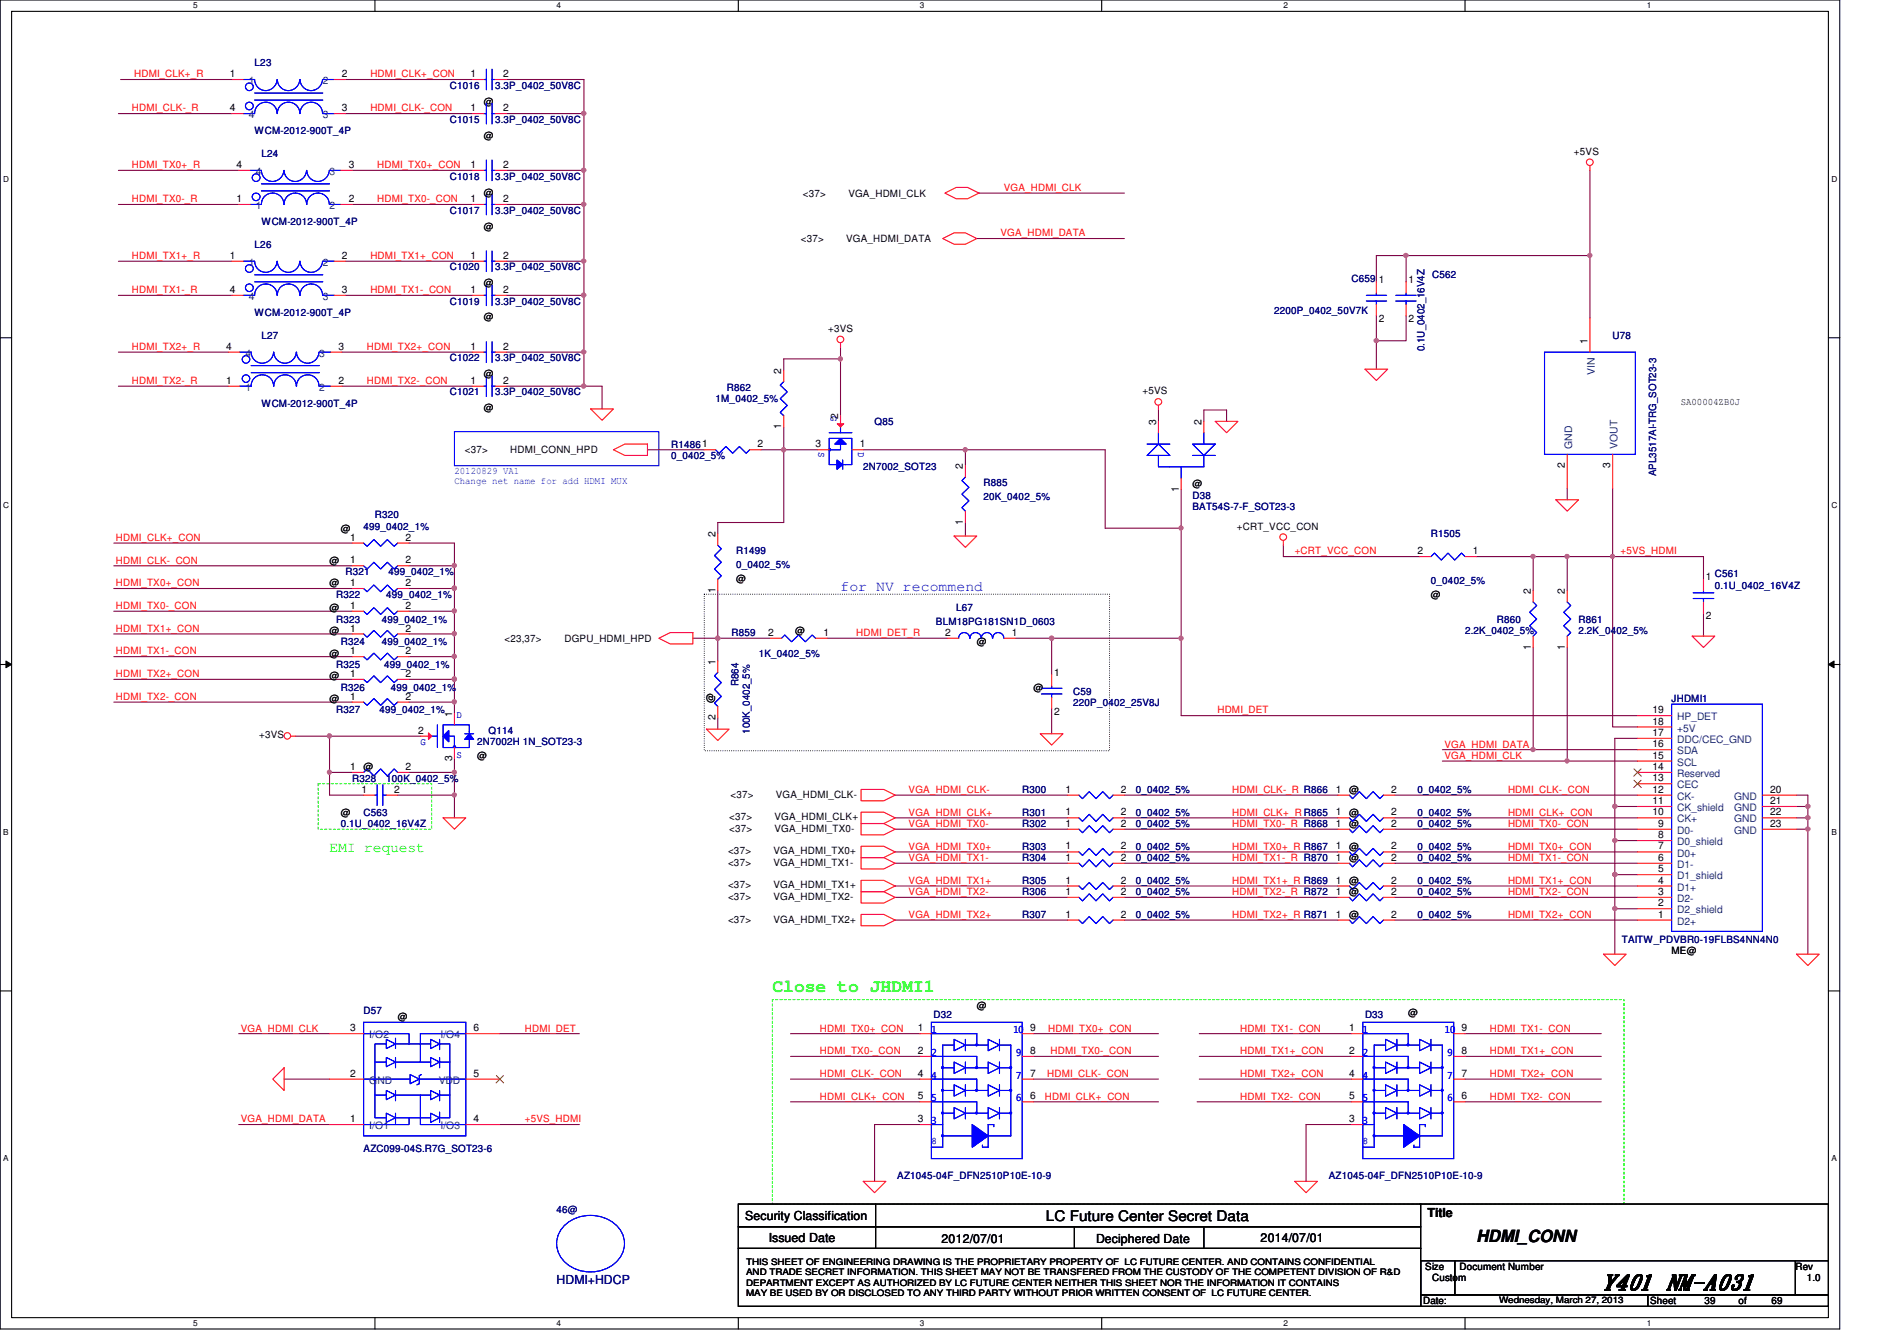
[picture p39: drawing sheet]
<svg xmlns="http://www.w3.org/2000/svg" width="297mm" height="210mm" viewBox="0 0 297 210" stroke-linecap="round" stroke-linejoin="round" font-family="sans-serif">
<defs><g id="words">
<text font-size="3.4" x="250.8" y="201.8">Y401 NM-A031</text>
<text font-size="2.8" fill="#0f0" x="120.9" y="155.3">Close to JHDMI1</text>
<text font-size="2.6" x="231.2" y="194.4">HDMI_CONN</text>
<text font-size="2.3" fill="#00f" x="131.6" y="92.5">for NV recommend</text>
<text font-size="2.3" fill="#0f0" x="51.6" y="133.4">EMI request</text>
<text font-size="2.3" x="163.8" y="191.1">LC Future Center Secret Data</text>
<g font-size="1.9">
<text x="116.7" y="191">Security Classification</text>
<text x="223.5" y="190.5">Title</text>
<text x="120.4" y="194.4">Issued Date</text>
<text x="147.4" y="194.5">2012/07/01</text>
<text x="171.6" y="194.5">Deciphered Date</text>
<text x="197.4" y="194.4">2014/07/01</text>
</g>
<text font-size="1.9" fill="#000080" x="87.2" y="200.9">HDMI+HDCP</text>
<g font-size="1.6" fill="#000080">
<text x="39.9" y="10.3">L23</text>
<text x="70.4" y="13.9">C1016</text>
<text x="77.5" y="13.9">3.3P_0402_50V8C</text>
<text x="39.9" y="21">WCM-2012-900T_4P</text>
<text x="70.4" y="19.2">C1015</text>
<text x="77.5" y="19.2">3.3P_0402_50V8C</text>
<text x="40.9" y="24.6">L24</text>
<text x="70.4" y="28.1">C1018</text>
<text x="77.5" y="28.1">3.3P_0402_50V8C</text>
<text x="40.9" y="35.2">WCM-2012-900T_4P</text>
<text x="70.4" y="33.4">C1017</text>
<text x="77.5" y="33.4">3.3P_0402_50V8C</text>
<text x="39.9" y="38.8">L26</text>
<text x="70.4" y="47.7">C1019</text>
<text x="70.4" y="42.3">C1020</text>
<text x="77.5" y="47.7">3.3P_0402_50V8C</text>
<text x="77.5" y="42.3">3.3P_0402_50V8C</text>
<text x="211.6" y="44.1">C659</text>
<text x="224.2" y="43.6">C562</text>
<text x="39.9" y="49.4">WCM-2012-900T_4P</text>
<text x="40.9" y="53">L27</text>
<text x="199.5" y="49.1">2200P_0402_50V7K</text>
<text x="252.5" y="53">U78</text>
<text x="70.4" y="56.6">C1022</text>
<text x="77.5" y="56.6">3.3P_0402_50V8C</text>
<text x="223.1" y="54.9" transform="rotate(-90 223.1 54.9)">0.1U_0402_16V4Z</text>
<text x="40.9" y="63.7">WCM-2012-900T_4P</text>
<text x="70.4" y="61.9">C1021</text>
<text x="77.5" y="61.9">3.3P_0402_50V8C</text>
<text x="112.1" y="62.9">1M_0402_5%</text>
<text x="113.8" y="61.2">R862</text>
<text x="105.1" y="70.1">R14861</text>
<text x="105.1" y="71.8">0_0402_5%</text>
<text x="136.9" y="66.5">Q85</text>
<text x="135.2" y="73.6">2N7002_SOT23</text>
<text x="154" y="76.1">R885</text>
<text x="259.3" y="74.5" transform="rotate(-90 259.3 74.5)">APL3517AI-TRG_SOT23-3</text>
<text x="56.9" y="82.9">499_0402_1%</text>
<text x="58.7" y="81.1">R320</text>
<text x="154" y="78.2">20K_0402_5%</text>
<text x="186.7" y="78.1">D38</text>
<text x="186.7" y="79.8">BAT54S-7-F_SOT23-3</text>
<text x="115.3" y="86.8">R1499</text>
<text x="115.3" y="88.9">0_0402_5%</text>
<text x="224.1" y="84.1">R1505</text>
<text x="52.7" y="93.6">R322</text>
<text x="54.1" y="90">R321</text>
<text x="60.5" y="93.6">499_0402_1%</text>
<text x="60.8" y="90">499_0402_1%</text>
<text x="149.7" y="95.7">L67</text>
<text x="224.1" y="91.4">0_0402_5%</text>
<text x="268.5" y="90.3">C561</text>
<text x="268.5" y="92.1">0.1U_0402_16V4Z</text>
<text x="52.7" y="97.5">R323</text>
<text x="53.4" y="101">R324</text>
<text x="59.8" y="97.5">499_0402_1%</text>
<text x="59.8" y="101">499_0402_1%</text>
<text x="114.6" y="99.6">R859</text>
<text x="146.6" y="97.8">BLM18PG181SN1D_0603</text>
<text x="229.4" y="99.2">2.2K_0402_5%</text>
<text x="234.4" y="97.5">R860</text>
<text x="247.2" y="97.5">R861</text>
<text x="247.2" y="99.2">2.2K_0402_5%</text>
<text x="52.7" y="104.6">R325</text>
<text x="60.2" y="104.6">499_0402_1%</text>
<text x="115.7" y="107.4" transform="rotate(-90 115.7 107.4)">R864</text>
<text x="118.8" y="102.8">1K_0402_5%</text>
<text x="52.7" y="111.7">R327</text>
<text x="53.4" y="108.1">R326</text>
<text x="59.4" y="111.7">499_0402_1%</text>
<text x="61.2" y="108.1">499_0402_1%</text>
<text x="168.1" y="108.8">C59</text>
<text x="168.1" y="110.4">220P_0402_25V8J</text>
<text x="261.7" y="109.9">JHDMI1</text>
<text x="74.7" y="116.7">2N7002H 1N_SOT23-3</text>
<text x="76.5" y="114.9">Q114</text>
<text x="117.4" y="114.9" transform="rotate(-90 117.4 114.9)">100K_0402_5%</text>
<text x="55.2" y="122.3">R328</text>
<text x="60.5" y="122.3">100K_0402_5%</text>
<text x="160.1" y="124.1">R300</text>
<text x="177.8" y="124.1">0_0402_5%</text>
<text x="221.9" y="124.1">0_0402_5%</text>
<text x="53.4" y="129.5">0.1U_0402_16V4Z</text>
<text x="56.9" y="127.7">C563</text>
<text x="160.1" y="127.7">R301</text>
<text x="160.1" y="129.5">R302</text>
<text x="177.8" y="127.7">0_0402_5%</text>
<text x="177.8" y="129.5">0_0402_5%</text>
<text x="221.9" y="129.5">0_0402_5%</text>
<text x="221.9" y="127.7">0_0402_5%</text>
<text x="160.1" y="133">R303</text>
<text x="160.1" y="134.8">R304</text>
<text x="177.8" y="133">0_0402_5%</text>
<text x="177.8" y="134.8">0_0402_5%</text>
<text x="221.9" y="134.8">0_0402_5%</text>
<text x="221.9" y="133">0_0402_5%</text>
<text x="160.1" y="140.1">R306</text>
<text x="160.1" y="143.7">R307</text>
<text x="160.1" y="138.3">R305</text>
<text x="177.8" y="140.1">0_0402_5%</text>
<text x="177.8" y="143.7">0_0402_5%</text>
<text x="177.8" y="138.3">0_0402_5%</text>
<text x="221.9" y="138.3">0_0402_5%</text>
<text x="221.9" y="140.1">0_0402_5%</text>
<text x="221.9" y="143.7">0_0402_5%</text>
<text x="254" y="147.6">TAITW_PDVBR0-19FLBS4NN4N0</text>
<text x="56.9" y="158.8">D57</text>
<text x="146.2" y="159.3">D32</text>
<text x="213.7" y="159.3">D33</text>
<text x="56.9" y="180.3">AZC099-04S.R7G_SOT23-6</text>
<text x="140.5" y="184.6">AZ1045-04F_DFN2510P10E-10-9</text>
<text x="208.1" y="184.6">AZ1045-04F_DFN2510P10E-10-9</text>
<text x="87.2" y="189.9">46@</text>
</g>
<g font-size="1.6" fill="#f00">
<text x="20.7" y="17.4">HDMI_CLK-_R</text>
<text x="21" y="12.1">HDMI_CLK+_R</text>
<text x="58" y="12.1">HDMI_CLK+_CON</text>
<text x="58" y="17.4">HDMI_CLK-_CON</text>
<text x="20.7" y="26.3">HDMI_TX0+_R</text>
<text x="59.1" y="26.3">HDMI_TX0+_CON</text>
<text x="157.2" y="29.9">VGA_HDMI_CLK</text>
<text x="20.7" y="31.7">HDMI_TX0-_R</text>
<text x="59.1" y="31.7">HDMI_TX0-_CON</text>
<text x="20.7" y="40.6">HDMI_TX1+_R</text>
<text x="58" y="40.6">HDMI_TX1+_CON</text>
<text x="156.7" y="37">VGA_HDMI_DATA</text>
<text x="20.7" y="45.9">HDMI_TX1-_R</text>
<text x="58" y="45.9">HDMI_TX1-_CON</text>
<text x="20.7" y="54.8">HDMI_TX2+_R</text>
<text x="57.4" y="54.8">HDMI_TX2+_CON</text>
<text x="20.7" y="60.1">HDMI_TX2-_R</text>
<text x="57.4" y="60.1">HDMI_TX2-_CON</text>
<text x="18.2" y="84.7">HDMI_CLK+_CON</text>
<text x="18.2" y="88.2">HDMI_CLK-_CON</text>
<text x="202.7" y="86.8">+CRT_VCC_CON</text>
<text x="253.7" y="86.8">+5VS_HDMI</text>
<text x="18.2" y="91.8">HDMI_TX0+_CON</text>
<text x="18.2" y="95.3">HDMI_TX0-_CON</text>
<text x="18.2" y="98.9">HDMI_TX1+_CON</text>
<text x="134.1" y="99.6">HDMI_DET_R</text>
<text x="18.2" y="102.4">HDMI_TX1-_CON</text>
<text x="18.2" y="106">HDMI_TX2+_CON</text>
<text x="18.2" y="109.6">HDMI_TX2-_CON</text>
<text x="190.6" y="111.7">HDMI_DET</text>
<text x="226.2" y="117">VGA_HDMI_DATA</text>
<text x="226.2" y="118.8">VGA_HDMI_CLK</text>
<text x="142.3" y="124.1">VGA_HDMI_CLK-</text>
<text x="193" y="124.1">HDMI_CLK-_R R866</text>
<text x="236.1" y="124.1">HDMI_CLK-_CON</text>
<text x="142.3" y="129.5">VGA_HDMI_TX0-</text>
<text x="142.3" y="127.7">VGA_HDMI_CLK+</text>
<text x="193" y="129.5">HDMI_TX0-_R R868</text>
<text x="193" y="127.7">HDMI_CLK+_R R865</text>
<text x="236.1" y="127.7">HDMI_CLK+_CON</text>
<text x="236.1" y="129.5">HDMI_TX0-_CON</text>
<text x="142.3" y="134.8">VGA_HDMI_TX1-</text>
<text x="142.3" y="133">VGA_HDMI_TX0+</text>
<text x="193" y="134.8">HDMI_TX1-_R R870</text>
<text x="193" y="133">HDMI_TX0+_R R867</text>
<text x="236.1" y="133">HDMI_TX0+_CON</text>
<text x="236.1" y="134.8">HDMI_TX1-_CON</text>
<text x="142.3" y="138.3">VGA_HDMI_TX1+</text>
<text x="142.3" y="140.1">VGA_HDMI_TX2-</text>
<text x="142.3" y="143.7">VGA_HDMI_TX2+</text>
<text x="193" y="138.3">HDMI_TX1+_R R869</text>
<text x="193" y="140.1">HDMI_TX2-_R R872</text>
<text x="193" y="143.7">HDMI_TX2+_R R871</text>
<text x="236.1" y="138.3">HDMI_TX1+_CON</text>
<text x="236.1" y="140.1">HDMI_TX2-_CON</text>
<text x="236.1" y="143.7">HDMI_TX2+_CON</text>
<text x="37.7" y="161.5">VGA_HDMI_CLK</text>
<text x="82.2" y="161.5">HDMI_DET</text>
<text x="128.4" y="161.5">HDMI_TX0+_CON</text>
<text x="164.1" y="161.5">HDMI_TX0+_CON</text>
<text x="194.2" y="161.5">HDMI_TX1-_CON</text>
<text x="233.3" y="161.5">HDMI_TX1-_CON</text>
<text x="128.4" y="165">HDMI_TX0-_CON</text>
<text x="164.5" y="165">HDMI_TX0-_CON</text>
<text x="194.2" y="165">HDMI_TX1+_CON</text>
<text x="233.3" y="165">HDMI_TX1+_CON</text>
<text x="128.4" y="172.1">HDMI_CLK+_CON</text>
<text x="128.4" y="168.6">HDMI_CLK-_CON</text>
<text x="163.6" y="172.1">HDMI_CLK+_CON</text>
<text x="164" y="168.6">HDMI_CLK-_CON</text>
<text x="194.2" y="172.1">HDMI_TX2-_CON</text>
<text x="194.2" y="168.6">HDMI_TX2+_CON</text>
<text x="233.3" y="172.1">HDMI_TX2-_CON</text>
<text x="233.3" y="168.6">HDMI_TX2+_CON</text>
<text x="37.7" y="175.7">VGA_HDMI_DATA</text>
<text x="82.2" y="175.7">+5VS_HDMI</text>
</g>
<g font-size="1.6">
<text x="36" y="12.1">1</text>
<text x="36" y="17.4">4</text>
<text x="53.5" y="17.4">3</text>
<text x="53.5" y="12.1">2</text>
<text x="73.7" y="12.1">1</text>
<text x="73.7" y="17.4">1</text>
<text x="75.8" y="16.4">@</text>
<text x="78.8" y="12.1">2</text>
<text x="78.8" y="17.4">2</text>
<text x="75.8" y="21.7">@</text>
<text x="37" y="26.3">4</text>
<text x="54.6" y="26.3">3</text>
<text x="73.7" y="26.3">1</text>
<text x="78.8" y="26.3">2</text>
<text x="246.5" y="24.2">+5VS</text>
<text x="37" y="31.6">1</text>
<text x="54.6" y="31.6">2</text>
<text x="73.7" y="31.6">1</text>
<text x="75.8" y="35.9">@</text>
<text x="75.8" y="30.6">@</text>
<text x="78.8" y="31.6">2</text>
<text x="125.7" y="30.8">&lt;37&gt;</text>
<text x="132.8" y="30.8">VGA_HDMI_CLK</text>
<text x="36" y="40.5">1</text>
<text x="53.5" y="40.5">2</text>
<text x="73.7" y="40.5">1</text>
<text x="78.8" y="40.5">2</text>
<text x="125.4" y="37.9">&lt;37&gt;</text>
<text x="132.5" y="37.9">VGA_HDMI_DATA</text>
<text x="36" y="45.8">4</text>
<text x="53.5" y="45.8">3</text>
<text x="73.7" y="45.8">1</text>
<text x="75.8" y="44.8">@</text>
<text x="78.8" y="45.8">2</text>
<text x="215.9" y="44.3">1</text>
<text x="220.6" y="44.3">1</text>
<text x="75.8" y="50.2">@</text>
<text x="129.7" y="51.9">+3VS</text>
<text x="215.9" y="50.3">2</text>
<text x="220.6" y="50.3">2</text>
<text x="248.6" y="53.9" transform="rotate(-90 248.6 53.9)">1</text>
<text x="35.4" y="54.7">4</text>
<text x="53" y="54.7">3</text>
<text x="73.7" y="54.7">1</text>
<text x="75.8" y="59.1">@</text>
<text x="78.8" y="54.7">2</text>
<text x="122.3" y="58.5" transform="rotate(-90 122.3 58.5)">2</text>
<text x="35.4" y="60.1">1</text>
<text x="53" y="60.1">2</text>
<text x="73.7" y="60.1">1</text>
<text x="75.8" y="64.4">@</text>
<text x="78.8" y="60.1">2</text>
<text x="131.2" y="65.6" transform="rotate(-90 131.2 65.6)">2</text>
<text x="178.9" y="61.7">+5VS</text>
<text x="263.2" y="63.5">SA00004ZB0J</text>
<text x="72.8" y="71">&lt;37&gt;</text>
<text x="79.9" y="71">HDMI_CONN_HPD</text>
<text x="118.6" y="70">2</text>
<text x="122.3" y="67.2" transform="rotate(-90 122.3 67.2)">1</text>
<text x="127.7" y="70">3</text>
<text x="134.6" y="70">1</text>
<text x="181" y="66.5" transform="rotate(-90 181 66.5)">3</text>
<text x="188.1" y="66.5" transform="rotate(-90 188.1 66.5)">2</text>
<text x="150.8" y="73.4" transform="rotate(-90 150.8 73.4)">2</text>
<text x="184.6" y="77" transform="rotate(-90 184.6 77)">1</text>
<text x="186.7" y="76.3">@</text>
<text x="245" y="73.2" transform="rotate(-90 245 73.2)">2</text>
<text x="252.1" y="73.2" transform="rotate(-90 252.1 73.2)">3</text>
<text x="53.4" y="83.2">@</text>
<text x="150.8" y="82.1" transform="rotate(-90 150.8 82.1)">1</text>
<text x="193.7" y="82.9">+CRT_VCC_CON</text>
<text x="51.6" y="88.2">@</text>
<text x="54.8" y="84.6">1</text>
<text x="54.8" y="88.2">1</text>
<text x="63.5" y="84.6">2</text>
<text x="63.5" y="88.2">2</text>
<text x="112" y="84.1" transform="rotate(-90 112 84.1)">2</text>
<text x="222" y="86.7">2</text>
<text x="230.6" y="86.7">1</text>
<text x="51.6" y="95.7">@</text>
<text x="51.6" y="91.8">@</text>
<text x="54.8" y="95.3">1</text>
<text x="54.8" y="91.7">1</text>
<text x="63.5" y="95.3">2</text>
<text x="63.5" y="91.7">2</text>
<text x="112" y="92.8" transform="rotate(-90 112 92.8)">1</text>
<text x="115.3" y="91.1">@</text>
<text x="224.1" y="93.6">@</text>
<text x="239.7" y="93" transform="rotate(-90 239.7 93)">2</text>
<text x="245" y="93" transform="rotate(-90 245 93)">2</text>
<text x="267.1" y="90.8">1</text>
<text x="51.6" y="99.2">@</text>
<text x="54.8" y="98.8">1</text>
<text x="63.5" y="98.8">2</text>
<text x="79" y="100.5">&lt;23,37&gt;</text>
<text x="88.4" y="100.5">DGPU_HDMI_HPD</text>
<text x="120.3" y="99.5">2</text>
<text x="124.5" y="99.2">@</text>
<text x="128.9" y="99.5">1</text>
<text x="148" y="99.5">2</text>
<text x="152.9" y="101">@</text>
<text x="158.5" y="99.5">1</text>
<text x="239.7" y="101.7" transform="rotate(-90 239.7 101.7)">1</text>
<text x="245" y="101.7" transform="rotate(-90 245 101.7)">1</text>
<text x="267.1" y="96.9">2</text>
<text x="51.6" y="106.3">@</text>
<text x="51.6" y="102.8">@</text>
<text x="54.8" y="106">1</text>
<text x="54.8" y="102.4">1</text>
<text x="63.5" y="106">2</text>
<text x="63.5" y="102.4">2</text>
<text x="112" y="104" transform="rotate(-90 112 104)">1</text>
<text x="165.1" y="105.8">1</text>
<text x="51.6" y="109.9">@</text>
<text x="54.8" y="109.5">1</text>
<text x="63.5" y="109.5">2</text>
<text x="70.8" y="112.2" transform="rotate(-90 70.8 112.2)">1</text>
<text x="111.8" y="110.1" transform="rotate(-90 111.8 110.1)">@</text>
<text x="112" y="112.7" transform="rotate(-90 112 112.7)">2</text>
<text x="161.8" y="108.1">@</text>
<text x="165.1" y="111.8">2</text>
<text x="258.7" y="113.4">18</text>
<text x="258.7" y="111.6">19</text>
<text x="40.6" y="115.6">+3VS</text>
<text x="65.5" y="114.9">2</text>
<text x="70.8" y="119.1" transform="rotate(-90 70.8 119.1)">3</text>
<text x="74.7" y="118.8">@</text>
<text x="258.7" y="118.7">15</text>
<text x="258.7" y="117">16</text>
<text x="258.7" y="115.2">17</text>
<text x="54.8" y="120.5">1</text>
<text x="56.6" y="124.1">1</text>
<text x="56.9" y="120.6">@</text>
<text x="61.7" y="124.1">2</text>
<text x="63.5" y="120.5">2</text>
<text x="114.4" y="124.8">&lt;37&gt;</text>
<text x="121.5" y="124.8">VGA_HDMI_CLK-</text>
<text x="166.8" y="124.1">1</text>
<text x="175.5" y="124.1">2</text>
<text x="209.2" y="124.1">1</text>
<text x="211.3" y="124.1">@</text>
<text x="217.8" y="124.1">2</text>
<text x="258.7" y="125.9">11</text>
<text x="258.7" y="124.1">12</text>
<text x="258.7" y="122.3">13</text>
<text x="258.7" y="120.5">14</text>
<text x="277.2" y="124.1">20</text>
<text x="277.2" y="125.9">21</text>
<text x="53.4" y="127.7">@</text>
<text x="114.2" y="130.2">&lt;37&gt;</text>
<text x="114.2" y="128.4">&lt;37&gt;</text>
<text x="121.3" y="130.2">VGA_HDMI_TX0-</text>
<text x="121.3" y="128.4">VGA_HDMI_CLK+</text>
<text x="166.8" y="127.6">1</text>
<text x="166.8" y="129.4">1</text>
<text x="175.5" y="127.6">2</text>
<text x="175.5" y="129.4">2</text>
<text x="209.2" y="129.4">1</text>
<text x="209.2" y="127.6">1</text>
<text x="211.3" y="129.5">@</text>
<text x="211.3" y="127.7">@</text>
<text x="217.8" y="129.4">2</text>
<text x="217.8" y="127.6">2</text>
<text x="258.7" y="127.6">10</text>
<text x="259.6" y="131.2">8</text>
<text x="259.6" y="129.4">9</text>
<text x="277.2" y="127.6">22</text>
<text x="277.2" y="129.4">23</text>
<text x="114" y="135.5">&lt;37&gt;</text>
<text x="114" y="133.7">&lt;37&gt;</text>
<text x="121.1" y="135.5">VGA_HDMI_TX1-</text>
<text x="121.1" y="133.7">VGA_HDMI_TX0+</text>
<text x="166.8" y="133">1</text>
<text x="166.8" y="134.7">1</text>
<text x="175.5" y="133">2</text>
<text x="175.5" y="134.7">2</text>
<text x="209.2" y="134.7">1</text>
<text x="209.2" y="133">1</text>
<text x="211.3" y="134.8">@</text>
<text x="211.3" y="133">@</text>
<text x="217.8" y="134.7">2</text>
<text x="217.8" y="133">2</text>
<text x="259.6" y="136.5">5</text>
<text x="259.6" y="134.7">6</text>
<text x="259.6" y="133">7</text>
<text x="114" y="139.1">&lt;37&gt;</text>
<text x="114" y="140.8">&lt;37&gt;</text>
<text x="121.1" y="139.1">VGA_HDMI_TX1+</text>
<text x="121.1" y="140.8">VGA_HDMI_TX2-</text>
<text x="166.8" y="140.1">1</text>
<text x="166.8" y="143.6">1</text>
<text x="166.8" y="138.3">1</text>
<text x="175.5" y="140.1">2</text>
<text x="175.5" y="143.6">2</text>
<text x="175.5" y="138.3">2</text>
<text x="209.2" y="138.3">1</text>
<text x="209.2" y="140.1">1</text>
<text x="209.2" y="143.6">1</text>
<text x="211.3" y="138.3">@</text>
<text x="211.3" y="140.1">@</text>
<text x="211.3" y="143.7">@</text>
<text x="217.8" y="138.3">2</text>
<text x="217.8" y="140.1">2</text>
<text x="217.8" y="143.6">2</text>
<text x="259.6" y="143.6">1</text>
<text x="259.6" y="141.9">2</text>
<text x="259.6" y="140.1">3</text>
<text x="259.6" y="138.3">4</text>
<text x="114" y="144.4">&lt;37&gt;</text>
<text x="121.1" y="144.4">VGA_HDMI_TX2+</text>
<text x="261.7" y="149.4">ME@</text>
<text x="54.8" y="161.4">3</text>
<text x="62.3" y="159.7">@</text>
<text x="74.2" y="161.4">6</text>
<text x="143.7" y="161.4">1</text>
<text x="152.9" y="157.9">@</text>
<text x="161.3" y="161.4">9</text>
<text x="211.3" y="161.4">1</text>
<text x="220.5" y="159">@</text>
<text x="228.9" y="161.4">9</text>
<text x="143.7" y="165">2</text>
<text x="161.3" y="165">8</text>
<text x="211.3" y="165">2</text>
<text x="228.9" y="165">8</text>
<text x="54.8" y="168.5">2</text>
<text x="74.2" y="168.5">5</text>
<text x="143.7" y="168.5">4</text>
<text x="143.7" y="172.1">5</text>
<text x="161.3" y="172.1">6</text>
<text x="161.3" y="168.5">7</text>
<text x="211.3" y="168.5">4</text>
<text x="211.3" y="172.1">5</text>
<text x="228.9" y="172.1">6</text>
<text x="228.9" y="168.5">7</text>
<text x="54.8" y="175.6">1</text>
<text x="74.2" y="175.6">4</text>
<text x="143.7" y="175.6">3</text>
<text x="211.3" y="175.6">3</text>
<text x="223.2" y="198.8">Size</text>
<text x="224.2" y="200.6">Custom</text>
<text x="228.5" y="198.8">Document Number</text>
<text x="281.1" y="198.8">Rev</text>
<text x="282.9" y="200.6">1.0</text>
<text x="222.8" y="204.1">Date:</text>
<text x="258.4" y="204.1">Sheet</text>
<text x="266.9" y="204.1">39</text>
<text x="272.2" y="204.1">of</text>
<text x="277.4" y="204.1">69</text>
</g>
<g font-size="1.6" fill="#004080">
<text x="39" y="13.2">1</text>
<text x="50.5" y="13.2">2</text>
<text x="39" y="18.5">4</text>
<text x="50.5" y="18.5">3</text>
<text x="40" y="27.4">4</text>
<text x="51.6" y="27.4">3</text>
<text x="40" y="32.7">1</text>
<text x="51.6" y="32.7">2</text>
<text x="39" y="41.6">1</text>
<text x="50.5" y="41.6">2</text>
<text x="39" y="46.9">4</text>
<text x="50.5" y="46.9">3</text>
<text x="38.4" y="55.8">4</text>
<text x="50" y="55.8">3</text>
<text x="249.7" y="58.8" transform="rotate(-90 249.7 58.8)">VIN</text>
<text x="38.4" y="61.2">1</text>
<text x="50" y="61.2">2</text>
<text x="246.2" y="70.2" transform="rotate(-90 246.2 70.2)">GND</text>
<text x="253.3" y="70.2" transform="rotate(-90 253.3 70.2)">VOUT</text>
<text x="262.6" y="112.7">HP_DET</text>
<text x="262.6" y="119.8">SCL</text>
<text x="262.6" y="118.1">SDA</text>
<text x="262.6" y="116.3">DDC/CEC_GND</text>
<text x="262.6" y="114.5">+5V</text>
<text x="262.6" y="125.2">CK-</text>
<text x="262.6" y="123.4">CEC</text>
<text x="262.6" y="121.6">Reserved</text>
<text x="271.5" y="125.2">GND</text>
<text x="262.6" y="130.5">D0-</text>
<text x="262.6" y="128.7">CK+</text>
<text x="262.6" y="127">CK_shield</text>
<text x="271.5" y="127">GND</text>
<text x="271.5" y="128.7">GND</text>
<text x="271.5" y="130.5">GND</text>
<text x="262.6" y="137.6">D1_shield</text>
<text x="262.6" y="135.8">D1-</text>
<text x="262.6" y="134.1">D0+</text>
<text x="262.6" y="132.3">D0_shield</text>
<text x="262.6" y="143">D2_shield</text>
<text x="262.6" y="141.2">D2-</text>
<text x="262.6" y="139.4">D1+</text>
<text x="262.6" y="144.7">D2+</text>
<text x="57.8" y="162.5">I/O2</text>
<text x="69" y="162.5">I/O4</text>
<text x="57.8" y="169.6">GND</text>
<text x="68.7" y="169.6">VDD</text>
<text x="57.8" y="176.7">I/O1</text>
<text x="69" y="176.7">I/O3</text>
</g>
<g font-size="1.6" fill="#00f">
<text x="130.1" y="65.1" transform="rotate(90 130.1 65.1)">G</text>
<text x="128.1" y="70.8" transform="rotate(90 128.1 70.8)">S</text>
<text x="134.4" y="70.8" transform="rotate(90 134.4 70.8)">D</text>
<text x="71.2" y="74.1">20120829 VA1</text>
<text x="71.2" y="75.8">Change net name for add HDMI MUX</text>
<text x="71.5" y="112.4">D</text>
<text x="65.8" y="116.6">G</text>
<text x="71.5" y="118.6">S</text>
<text x="145.8" y="161.7">1</text>
<text x="158.7" y="161.7">10</text>
<text x="213.4" y="161.7">1</text>
<text x="226.3" y="161.7">10</text>
<text x="145.8" y="165.3">2</text>
<text x="159.1" y="165.3">9</text>
<text x="213.4" y="165.3">2</text>
<text x="226.7" y="165.3">9</text>
<text x="145.8" y="172.4">5</text>
<text x="145.8" y="168.8">4</text>
<text x="159.1" y="168.8">7</text>
<text x="159.1" y="172.4">6</text>
<text x="213.4" y="172.4">5</text>
<text x="213.4" y="168.8">4</text>
<text x="226.7" y="168.8">7</text>
<text x="226.7" y="172.4">6</text>
<text x="145.8" y="179">8</text>
<text x="145.8" y="175.9">3</text>
<text x="213.4" y="179">8</text>
<text x="213.4" y="175.9">3</text>
</g>
<g font-size="1.4">
<text x="116.8" y="198">THIS SHEET OF ENGINEERING DRAWING IS THE PROPRIETARY PROPERTY OF LC FUTURE CENTER. AND CONTAINS CONFIDENTIAL</text>
<text x="116.8" y="199.6">AND TRADE SECRET INFORMATION. THIS SHEET MAY NOT BE TRANSFERED FROM THE CUSTODY OF THE COMPETENT DIVISION OF R&amp;D</text>
<text x="116.8" y="201.3">DEPARTMENT EXCEPT AS AUTHORIZED BY LC FUTURE CENTER NEITHER THIS SHEET NOR THE INFORMATION IT CONTAINS</text>
<text x="116.8" y="202.9">MAY BE USED BY OR DISCLOSED TO ANY THIRD PARTY WITHOUT PRIOR WRITTEN CONSENT OF LC FUTURE CENTER.</text>
<text x="234.7" y="204">Wednesday, March 27, 2013</text>
</g>
<g font-size="1.3">
<text x="30.3" y="1.3">5</text>
<text x="87.2" y="1.3">4</text>
<text x="144.1" y="1.3">3</text>
<text x="201" y="1.3">2</text>
<text x="257.8" y="1.3">1</text>
<text x=".5" y="28.4">D</text>
<text x="286.8" y="28.4">D</text>
<text x=".5" y="79.5">C</text>
<text x="286.8" y="79.5">C</text>
<text x=".5" y="130.7">B</text>
<text x="286.8" y="130.7">B</text>
<text x=".5" y="181.8">A</text>
<text x="286.8" y="181.8">A</text>
<text x="30.3" y="207.6">5</text>
<text x="87.2" y="207.6">4</text>
<text x="144.1" y="207.6">3</text>
<text x="201" y="207.6">2</text>
<text x="257.8" y="207.6">1</text>
</g>
</g></defs>
<path d="M0 0h288.1v208h-288.1zM1.8 1.8h284.5v204.4h-284.5z" fill="none" stroke="#000" stroke-width=".17"/>
<g fill="#fff">
<path d="M30.3 .2h.6v1.4h-.6z"/>
<path d="M30.3 206.4h.6v1.4h-.6z"/>
</g>
<path d="M58.7 0v1.8M58.7 206.2v1.8" fill="none" stroke="#000" stroke-width=".17"/>
<g fill="#fff">
<path d="M87.2 .2h.6v1.4h-.6z"/>
<path d="M87.2 206.4h.6v1.4h-.6z"/>
</g>
<path d="M115.6 0v1.8M115.6 206.2v1.8" fill="none" stroke="#000" stroke-width=".17"/>
<g fill="#fff">
<path d="M144.1 .2h.6v1.4h-.6z"/>
<path d="M144.1 206.4h.6v1.4h-.6z"/>
</g>
<path d="M172.5 0v1.8M172.5 206.2v1.8" fill="none" stroke="#000" stroke-width=".17"/>
<g fill="#fff">
<path d="M201 .2h.6v1.4h-.6z"/>
<path d="M201 206.4h.6v1.4h-.6z"/>
</g>
<path d="M229.4 0v1.8M229.4 206.2v1.8" fill="none" stroke="#000" stroke-width=".17"/>
<g fill="#fff">
<path d="M257.8 .2h.7v1.4h-.7z"/>
<path d="M257.8 206.4h.7v1.4h-.7z"/>
<path d="M.5 27.3h.9v1.4h-.9z"/>
<path d="M286.8 27.3h.9v1.4h-.9z"/>
<path d="M.5 78.4h.9v1.4h-.9z"/>
<path d="M286.8 78.4h.9v1.4h-.9z"/>
</g>
<path d="M0 52.9h1.8M286.3 52.9h1.8" fill="none" stroke="#000" stroke-width=".17"/>
<g fill="#fff">
<path d="M.5 129.5h.8v1.4h-.8z"/>
<path d="M286.8 129.5h.8v1.4h-.8z"/>
</g>
<path d="M0 104h1.8M286.3 104h1.8" fill="none" stroke="#000" stroke-width=".17"/>
<path d="M.9 103.5l.9 .5-.9 .5zM286.3 104l.9-.5v1z" fill="#000"/>
<path d="M.9 103.5l.9 .5-.9 .5zM286.3 104l.9-.5v1z" fill="none" stroke="#000" stroke-width=".16"/>
<g fill="#fff">
<path d="M.5 180.6h.8v1.4h-.8z"/>
<path d="M286.8 180.6h.8v1.4h-.8z"/>
</g>
<path d="M0 155.1h1.8M286.3 155.1h1.8" fill="none" stroke="#000" stroke-width=".17"/>
<path d="M110.3 93h63.4v24.5h-63.4z" fill="none" stroke="#000" stroke-width=".17" stroke-dasharray="0 .3"/>
<path d="M71.2 67.6h32v5.3h-32z" fill="none" stroke="#00f" stroke-width=".17"/>
<path d="M49.8 122.7h17.8v7.1h-17.8zM120.9 156.5h133.4v32h-133.4z" fill="none" stroke="#0f0" stroke-width=".17" stroke-dasharray=".3 .3"/>
<path d="M240.1 117.3h16.3" fill="none" stroke="#800040" stroke-width=".17"/>
<circle cx="240" cy="117.3" r=".32" fill="#f0f"/>
<circle cx="240" cy="117.3" r=".32" fill="none" stroke="#f0f" stroke-width=".17"/>
<path d="M245.4 87.1v5.4M245.4 101.3v17.8" fill="none" stroke="#800040" stroke-width=".17"/>
<circle cx="245.4" cy="87.1" r=".32" fill="#f0f"/>
<circle cx="245.4" cy="87.1" r=".32" fill="none" stroke="#f0f" stroke-width=".17"/>
<path d="M245.4 87.1h-5.3v5.4" fill="none" stroke="#800040" stroke-width=".17"/>
<circle cx="240" cy="87.1" r=".32" fill="#f0f"/>
<circle cx="240" cy="87.1" r=".32" fill="none" stroke="#f0f" stroke-width=".17"/>
<g fill="none" stroke="#800040" stroke-width=".17">
<path d="M54.1 12.4h19.9M54.1 17.8h19.9M55.2 26.7h18.8M55.2 32h18.8M53.5 55.1h20.5M54.1 46.2h19.9M54.1 40.9h19.9M53.5 60.5h20.5M181.4 64.2v1.8M188.5 66v-1.8h3.6v1.8M266.7 87.1v3.6M266.7 96v3.6"/>
<path d="M240.1 101.3v16h-14.3M245.4 119.1h11"/>
</g>
<circle cx="245.4" cy="119.1" r=".32" fill="#f0f"/>
<circle cx="245.4" cy="119.1" r=".32" fill="none" stroke="#f0f" stroke-width=".17"/>
<path d="M225.8 119.1h19.6M218.4 124.5h38M218.4 128h38M218.4 129.8h38M218.4 133.3h38M218.4 135.1h38M218.4 138.7h38M256.4 126.2h-3.5v5.4M218.4 140.5h38M218.4 144h38" fill="none" stroke="#800040" stroke-width=".17"/>
<circle cx="252.9" cy="126.2" r=".33" fill="#f0f"/>
<circle cx="252.9" cy="126.2" r=".33" fill="none" stroke="#f0f" stroke-width=".17"/>
<path d="M256.4 131.6h-3.5v5.3" fill="none" stroke="#800040" stroke-width=".17"/>
<circle cx="252.9" cy="136.9" r=".33" fill="#f0f"/>
<circle cx="252.9" cy="136.9" r=".33" fill="none" stroke="#f0f" stroke-width=".17"/>
<circle cx="252.9" cy="131.5" r=".33" fill="#f0f"/>
<circle cx="252.9" cy="131.5" r=".33" fill="none" stroke="#f0f" stroke-width=".17"/>
<path d="M252.9 136.9h3.5M252.9 142.2v7.2" fill="none" stroke="#800040" stroke-width=".17"/>
<circle cx="252.9" cy="142.2" r=".33" fill="#f0f"/>
<circle cx="252.9" cy="142.2" r=".33" fill="none" stroke="#f0f" stroke-width=".17"/>
<path d="M256.4 115.6h-3.5v10.6M252.9 136.9v5.3h3.5" fill="none" stroke="#800040" stroke-width=".17"/>
<circle cx="252.9" cy="136.9" r=".33" fill="#f0f"/>
<circle cx="252.9" cy="136.9" r=".33" fill="none" stroke="#f0f" stroke-width=".17"/>
<path d="M281.3 124.5h1.8v1.7h-1.8M283.1 129.8v19.6" fill="none" stroke="#800040" stroke-width=".17"/>
<circle cx="283.1" cy="129.8" r=".33" fill="#f0f"/>
<circle cx="283.1" cy="129.8" r=".33" fill="none" stroke="#f0f" stroke-width=".17"/>
<path d="M185 112h71.4M283.1 126.2v1.8h-1.8" fill="none" stroke="#800040" stroke-width=".17"/>
<circle cx="283.1" cy="126.2" r=".33" fill="#f0f"/>
<circle cx="283.1" cy="126.2" r=".33" fill="none" stroke="#f0f" stroke-width=".17"/>
<path d="M283.1 128v1.8h-1.8" fill="none" stroke="#800040" stroke-width=".17"/>
<circle cx="283.1" cy="128" r=".33" fill="#f0f"/>
<circle cx="283.1" cy="128" r=".33" fill="none" stroke="#f0f" stroke-width=".17"/>
<g fill="none" stroke="#800040" stroke-width=".17">
<path d="M91.4 17.8v8.9h-12.1M94.3 60.5v3.5M140.2 135.1h27M140.2 138.7h27M140.2 129.8h27M140.2 133.3h27M176.1 138.7h33.4M176.1 135.1h33.4M176.1 133.3h33.4M176.1 129.8h33.4M140.2 140.5h27M140.2 144h27"/>
<path d="M176.1 140.5h33.4M176.1 144h33.4"/>
</g>
<circle cx="91.4" cy="17.8" r=".33" fill="#f0f"/>
<circle cx="91.4" cy="17.8" r=".33" fill="none" stroke="#f0f" stroke-width=".17"/>
<path d="M91.4 46.2v8.9h-12.1" fill="none" stroke="#800040" stroke-width=".17"/>
<circle cx="91.4" cy="46.2" r=".33" fill="#f0f"/>
<circle cx="91.4" cy="46.2" r=".33" fill="none" stroke="#f0f" stroke-width=".17"/>
<path d="M79.3 12.4h12.1M91.4 26.7v5.3h-12.1" fill="none" stroke="#800040" stroke-width=".17"/>
<circle cx="91.4" cy="26.6" r=".33" fill="#f0f"/>
<circle cx="91.4" cy="26.6" r=".33" fill="none" stroke="#f0f" stroke-width=".17"/>
<path d="M91.4 60.5h2.9" fill="none" stroke="#800040" stroke-width=".17"/>
<circle cx="91.4" cy="60.4" r=".33" fill="#f0f"/>
<circle cx="91.4" cy="60.4" r=".33" fill="none" stroke="#f0f" stroke-width=".17"/>
<path d="M91.4 32v8.9h-12.1" fill="none" stroke="#800040" stroke-width=".17"/>
<circle cx="91.4" cy="32" r=".33" fill="#f0f"/>
<circle cx="91.4" cy="32" r=".33" fill="none" stroke="#f0f" stroke-width=".17"/>
<path d="M91.4 12.4v5.4h-12.1M91.4 40.9v5.3h-12.1" fill="none" stroke="#800040" stroke-width=".17"/>
<circle cx="91.4" cy="40.9" r=".33" fill="#f0f"/>
<circle cx="91.4" cy="40.9" r=".33" fill="none" stroke="#f0f" stroke-width=".17"/>
<path d="M91.4 55.1v5.4" fill="none" stroke="#800040" stroke-width=".17"/>
<circle cx="91.4" cy="55.1" r=".33" fill="#f0f"/>
<circle cx="91.4" cy="55.1" r=".33" fill="none" stroke="#f0f" stroke-width=".17"/>
<path d="M108.5 99.9h12.1M129.5 99.9h18.8" fill="none" stroke="#800040" stroke-width=".17"/>
<circle cx="112.4" cy="99.9" r=".34" fill="#f0f"/>
<circle cx="112.4" cy="99.9" r=".34" fill="none" stroke="#f0f" stroke-width=".17"/>
<path d="M112.4 99.9v3.6M164.7 99.9h20.3M112.4 112.4v1.7" fill="none" stroke="#800040" stroke-width=".17"/>
<circle cx="164.7" cy="99.9" r=".34" fill="#f0f"/>
<circle cx="164.7" cy="99.9" r=".34" fill="none" stroke="#f0f" stroke-width=".17"/>
<path d="M185 82.7v17.2" fill="none" stroke="#800040" stroke-width=".17"/>
<circle cx="184.9" cy="82.7" r=".32" fill="#f0f"/>
<circle cx="184.9" cy="82.7" r=".32" fill="none" stroke="#f0f" stroke-width=".17"/>
<path d="M185 99.9v12.1" fill="none" stroke="#800040" stroke-width=".17"/>
<circle cx="184.9" cy="99.9" r=".33" fill="#f0f"/>
<circle cx="184.9" cy="99.9" r=".33" fill="none" stroke="#f0f" stroke-width=".17"/>
<path d="M71.2 106.3v3.6M140.2 128h27M140.2 124.5h27M176.1 128h33.4M176.1 124.5h33.4" fill="none" stroke="#800040" stroke-width=".17"/>
<circle cx="71.1" cy="106.3" r=".33" fill="#f0f"/>
<circle cx="71.1" cy="106.3" r=".33" fill="none" stroke="#f0f" stroke-width=".17"/>
<path d="M51.6 115.2h14.2" fill="none" stroke="#800040" stroke-width=".17"/>
<circle cx="51.6" cy="115.2" r=".33" fill="#f0f"/>
<circle cx="51.6" cy="115.2" r=".33" fill="none" stroke="#f0f" stroke-width=".17"/>
<path d="M64 92.1h7.2" fill="none" stroke="#800040" stroke-width=".17"/>
<circle cx="71.1" cy="92.1" r=".33" fill="#f0f"/>
<circle cx="71.1" cy="92.1" r=".33" fill="none" stroke="#f0f" stroke-width=".17"/>
<path d="M64 106.3h7.2" fill="none" stroke="#800040" stroke-width=".17"/>
<circle cx="71.1" cy="106.3" r=".33" fill="#f0f"/>
<circle cx="71.1" cy="106.3" r=".33" fill="none" stroke="#f0f" stroke-width=".17"/>
<path d="M71.2 85v3.6M71.2 99.2v7.1" fill="none" stroke="#800040" stroke-width=".17"/>
<circle cx="71.1" cy="99.2" r=".33" fill="#f0f"/>
<circle cx="71.1" cy="99.2" r=".33" fill="none" stroke="#f0f" stroke-width=".17"/>
<path d="M71.2 92.1v3.6" fill="none" stroke="#800040" stroke-width=".17"/>
<circle cx="71.1" cy="92.1" r=".33" fill="#f0f"/>
<circle cx="71.1" cy="92.1" r=".33" fill="none" stroke="#f0f" stroke-width=".17"/>
<path d="M64 95.7h7.2M71.2 88.6v3.5M64 109.9h7.2v1.8" fill="none" stroke="#800040" stroke-width=".17"/>
<circle cx="71.1" cy="109.9" r=".33" fill="#f0f"/>
<circle cx="71.1" cy="109.9" r=".33" fill="none" stroke="#f0f" stroke-width=".17"/>
<path d="M64 85h7.2M71.2 95.7v3.5h-7.2" fill="none" stroke="#800040" stroke-width=".17"/>
<circle cx="71.1" cy="95.6" r=".33" fill="#f0f"/>
<circle cx="71.1" cy="95.6" r=".33" fill="none" stroke="#f0f" stroke-width=".17"/>
<path d="M64 88.6h7.2" fill="none" stroke="#800040" stroke-width=".17"/>
<circle cx="71.1" cy="88.5" r=".33" fill="#f0f"/>
<circle cx="71.1" cy="88.5" r=".33" fill="none" stroke="#f0f" stroke-width=".17"/>
<path d="M64 102.8h7.2" fill="none" stroke="#800040" stroke-width=".17"/>
<circle cx="71.1" cy="102.7" r=".33" fill="#f0f"/>
<circle cx="71.1" cy="102.7" r=".33" fill="none" stroke="#f0f" stroke-width=".17"/>
<path d="M51.6 115.2v5.7h3.6" fill="none" stroke="#800040" stroke-width=".17"/>
<circle cx="51.6" cy="120.9" r=".32" fill="#f0f"/>
<circle cx="51.6" cy="120.9" r=".32" fill="none" stroke="#f0f" stroke-width=".17"/>
<path d="M122.7 70.4h5.4M17.8 92.1h37.4M17.8 95.7h37.4M17.8 85h37.4M17.8 99.2h37.4M17.8 88.6h37.4M159 99.9h5.7v5.7M17.8 102.8h37.4M17.8 106.3h37.4M17.8 109.9h37.4M46.3 115.2h5.3M164.7 111v3.9" fill="none" stroke="#800040" stroke-width=".17"/>
<circle cx="122.7" cy="70.4" r=".33" fill="#f0f"/>
<circle cx="122.7" cy="70.4" r=".33" fill="none" stroke="#f0f" stroke-width=".17"/>
<path d="M131.6 54.4v1.8M131.6 56.2h-8.9v1.8M131.6 56.2v8.9M151.2 81.8v2.1" fill="none" stroke="#800040" stroke-width=".17"/>
<circle cx="131.6" cy="56.2" r=".33" fill="#f0f"/>
<circle cx="131.6" cy="56.2" r=".33" fill="none" stroke="#f0f" stroke-width=".17"/>
<path d="M153.3 30.2h22.8M151.2 70.4h21.9v12.3h11.9v-6.1" fill="none" stroke="#800040" stroke-width=".17"/>
<circle cx="151.1" cy="70.4" r=".33" fill="#f0f"/>
<circle cx="151.1" cy="70.4" r=".33" fill="none" stroke="#f0f" stroke-width=".17"/>
<path d="M249 40v9.8M79.3 60.5h12.1M101.4 70.4h8.9M119.2 70.4h3.5M122.7 66.8v3.6M122.7 70.4v11.4h-10.3M135.2 70.4h16v2.5M112.4 92.5v7.4M252.5 87.1h14.2" fill="none" stroke="#800040" stroke-width=".17"/>
<circle cx="248.9" cy="40" r=".32" fill="#f0f"/>
<circle cx="248.9" cy="40" r=".32" fill="none" stroke="#f0f" stroke-width=".17"/>
<path d="M215.5 40v4.1M215.5 49.4v3.9M220.2 40v4.1M245.4 76.5v1.7" fill="none" stroke="#800040" stroke-width=".17"/>
<circle cx="215.5" cy="53.3" r=".33" fill="#f0f"/>
<circle cx="215.5" cy="53.3" r=".33" fill="none" stroke="#f0f" stroke-width=".17"/>
<path d="M220.2 49.4v3.9h-4.7v4.5M220.2 40h28.8M252.5 76.5v10.6" fill="none" stroke="#800040" stroke-width=".17"/>
<circle cx="252.5" cy="87.1" r=".32" fill="#f0f"/>
<circle cx="252.5" cy="87.1" r=".32" fill="none" stroke="#f0f" stroke-width=".17"/>
<path d="M215.5 40h4.7M245.4 87.1h7.1v26.7h3.9" fill="none" stroke="#800040" stroke-width=".17"/>
<circle cx="220.1" cy="40" r=".33" fill="#f0f"/>
<circle cx="220.1" cy="40" r=".33" fill="none" stroke="#f0f" stroke-width=".17"/>
<g fill="none" stroke="#800040" stroke-width=".17">
<path d="M18.5 17.8h17.8M18.9 12.4h17.4M18.5 32h18.9M18.5 26.7h18.9M152.9 37.3h23.2M249 26.7v13.3M18.5 46.2h17.8M18.5 40.9h17.8M18.5 55.1h17.3M18.5 60.5h17.3M112.4 81.8v1.8M201 85.3v1.8h21.3"/>
<path d="M231.2 87.1h8.9M51.6 120.9v3.6h5.3M64 120.9h7.2v3.6M37.4 161.8h14.2M37.4 176h14.2M44.5 168.9h7.1M78.3 161.8h12.4M78.3 176h12.4M123.8 172.5h20.3M123.8 168.9h20.3M123.8 165.4h20.3M123.8 161.8h20.3"/>
<path d="M144.1 176h-7.2v8.9M161.8 172.5h19.6M161.8 168.9h19.6M161.8 165.4h19.6M161.8 161.8h19.6M187.4 172.5h24.2M187.8 168.9h23.8M187.8 165.4h23.8M187.8 161.8h23.8M211.6 176h-7.1v8.9M229.4 172.5h21.3M229.4 168.9h21.3"/>
<path d="M229.4 165.4h21.3M229.4 161.8h21.3"/>
</g>
<circle cx="71.1" cy="124.4" r=".32" fill="#f0f"/>
<circle cx="71.1" cy="124.4" r=".32" fill="none" stroke="#f0f" stroke-width=".17"/>
<path d="M71.2 118.8v2.1M62.3 124.5h8.9v3.5" fill="none" stroke="#800040" stroke-width=".17"/>
<circle cx="71.1" cy="120.9" r=".32" fill="#f0f"/>
<circle cx="71.1" cy="120.9" r=".32" fill="none" stroke="#f0f" stroke-width=".17"/>
<g fill="none" stroke="#f00" stroke-width=".17">
<path d="M36.3 12.4h1.8M36.3 17.8h1.8M52.3 17.8h1.8M52.3 12.4h1.8M74 12.4h1.8M77.6 12.4h1.7M74 32h1.8M77.6 32h1.7M147.6 37.3l1.8-.9h1.8l1.7 .9-1.7 .9h-1.8zM148 30.2l1.7-.9h1.8l1.8 .9-1.8 .9h-1.8zM249 26v.7M35.8 55.1h1.7"/>
<path d="M51.8 55.1h1.7M122.7 58v1.7M131.6 53.7v.7M213.7 57.8h3.6l-1.8 1.8zM215.5 44.1v1.8M215.5 47.7v1.7M249 49.8v5.3M35.8 60.5h1.7M51.8 60.5h1.7M92.5 64h3.6l-1.8 1.8zM96.1 70.4l1.7-.9h3.6v1.8h-3.6zM122.7 65.1v1.7"/>
<path d="M181.4 63.5v.7M181.4 66v1.7M185 74.8v1.8M188.5 66v1.7M190.3 66h3.5l-1.7 1.7zM243.6 78.2h3.6l-1.8 1.8zM245.4 71.1v5.4M252.5 71.1v5.4M55.2 85h1.7M55.2 95.7h1.7M62.3 85h1.7M62.3 95.7h1.7"/>
<path d="M103.2 99.9l1.7-.9h3.6v1.8h-3.6zM112.4 90.7v1.8M112.4 83.6v1.7M148.3 99.9h1.8M149.4 83.9h3.5l-1.7 1.8zM157.2 99.9h1.8M201 84.6v.7M222.3 87.1h1.8M229.4 87.1h1.8M245.4 99.6v1.7M245.4 92.5v1.7M265 99.6h3.5l-1.8 1.7z"/>
<path d="M266.7 90.7v1.8M266.7 94.2v1.8M45.5 115.2h.8M55.2 106.3h1.7M62.3 106.3h1.7M110.6 114.1h3.6l-1.8 1.8zM162.9 114.9h3.6l-1.8 1.7zM55.2 120.9h1.7M62.3 120.9h1.7M69.4 128h3.5l-1.7 1.8zM134.8 137.8h3.6l1.8 .9-1.8 .9h-3.6zM134.8 134.2h3.6l1.8 .9-1.8 .9h-3.6z"/>
<path d="M134.8 139.6h3.6l1.8 .9-1.8 .9h-3.6zM134.8 132.5h3.6l1.8 .8-1.8 .9h-3.6zM134.8 128.9h3.6l1.8 .9-1.8 .9h-3.6zM134.8 127.1h3.6l1.8 .9-1.8 .9h-3.6zM134.8 123.6h3.6l1.8 .9-1.8 .8h-3.6zM167.2 124.5h1.7M167.2 128h1.7M167.2 129.8h1.7M174.3 124.5h1.8M174.3 128h1.8M174.3 129.8h1.8M209.5 135.1h1.8"/>
<path d="M209.5 138.7h1.8M209.5 124.5h1.8M216.6 135.1h1.8M216.6 138.7h1.8M216.6 124.5h1.8M134.8 143.1h3.6l1.8 .9-1.8 .9h-3.6zM167.2 140.5h1.7M174.3 140.5h1.8M251.1 149.4h3.5l-1.7 1.7zM281.3 149.4h3.6l-1.8 1.7zM44.5 167.1v3.6l-1.8-1.8zM51.6 161.8h5.3"/>
<path d="M51.6 168.9h5.3M51.6 176h5.3M72.9 161.8h5.4M72.9 168.9h5.4M72.9 176h5.4M135.2 184.9h3.5l-1.8 1.8zM202.7 184.9h3.6l-1.8 1.8z"/>
<circle cx="248.9" cy="25.4" r=".52"/>
<circle cx="131.6" cy="53.1" r=".52"/>
<circle cx="181.4" cy="62.9" r=".52"/>
<circle cx="200.9" cy="84.1" r=".52"/>
<circle cx="45" cy="115.2" r=".51"/>
</g>
<path d="M115.6 188.5h106.9v3.5h-106.9zM115.6 192h106.9v3.4h-106.9zM115.6 195.4h106.9v9.1h-106.9zM137.1 188.5v6.9M168.2 192v3.4M188.5 192v3.4M222.3 188.5h64v8.9M222.5 197.4h5.3v5.3h-5.3zM227.8 197.4h53.3v5.3h-53.3zM281.1 197.4h5.2v5.3h-5.2zM222.5 202.7h35.5v1.8h-35.5zM258 202.7h28.3v1.8h-28.3z" fill="none" stroke="#000" stroke-width=".17"/>
<g fill="none" stroke="#00f" stroke-width=".17">
<path d="M38.1 12.4h1.8a1.76 1.76 0 0 0 1.7 1.8 1.76 1.76 0 0 0 1.8-1.8M38.1 17.8h1.8a1.76 1.76 0 0 1 1.7-1.8 1.76 1.76 0 0 1 1.8 1.8M39.9 14.6h10.6M39.9 15.7h10.6M43.4 12.4a1.76 1.76 0 0 0 1.8 1.8 1.76 1.76 0 0 0 1.7-1.8M43.4 17.8a1.76 1.76 0 0 1 1.8-1.8 1.76 1.76 0 0 1 1.7 1.8M47 12.4a1.76 1.76 0 0 0 1.7 1.8 1.76 1.76 0 0 0 1.8-1.8M47 17.8a1.76 1.76 0 0 1 1.7-1.8 1.76 1.76 0 0 1 1.8 1.8M50.5 17.8h1.8M50.5 12.4h1.8M75.8 12.4h.4M76.2 10.8v3.3"/>
<path d="M77 12.4h.6M77 10.8v3.3M75.8 32h.4M76.2 30.4v3.2M77 32h.6M77 30.4v3.2M37.5 55.1h1.8a1.76 1.76 0 0 0 1.8 1.8 1.76 1.76 0 0 0 1.7-1.8M39.3 58.3h10.7M39.3 57.2h10.7M42.9 55.1a1.76 1.76 0 0 0 1.7 1.8 1.76 1.76 0 0 0 1.8-1.8M46.4 55.1a1.76 1.76 0 0 0 1.8 1.8 1.76 1.76 0 0 0 1.7-1.8M50 55.1h1.8"/>
<path d="M122.7 59.7l-.5 .6 1.1 1-1.1 1.1 1.1 1.1-1.1 1.1 .5 .5M213.9 47.1h3.2M213.9 46.2h3.2M215.5 45.9v.3M215.5 47.1v.6M241.8 55.1h14.3v16h-14.3zM37.5 60.5h1.8a1.76 1.76 0 0 1 1.8-1.8 1.76 1.76 0 0 1 1.7 1.8M42.9 60.5a1.76 1.76 0 0 1 1.7-1.8 1.76 1.76 0 0 1 1.8 1.8M46.4 60.5a1.76 1.76 0 0 1 1.8-1.8 1.76 1.76 0 0 1 1.7 1.8M50 60.5h1.8M179.6 71.3l1.8-1.8 1.8 1.8zM179.6 69.5h3.6"/>
<path d="M181.4 71.3v1.8h7.1v-1.8M181.4 67.7v1.8M185 73.1v1.7M186.7 69.5h3.6l-1.8 1.8zM186.7 71.3h3.6M188.5 67.7v1.8M56.9 85l.6 .5 1-1 1.1 1 1.1-1 1 1 .6-.5M56.9 95.7l.6 .5 1-1.1 1.1 1.1 1.1-1.1 1 1.1 .6-.5M112.4 85.3l.5 .6-1 1.1 1 1-1 1.1 1 1-.5 .6M150.1 99.9a.87 .87 0 0 1 .9-.9 .87 .87 0 0 1 .8 .9M153.6 99.9a.87 .87 0 0 0-.8-.9 .87 .87 0 0 0-.9 .9M153.7 99.9a.87 .87 0 0 1 .8-.9 .87 .87 0 0 1 .9 .9"/>
<path d="M155.4 99.9a.87 .87 0 0 1 .9-.9 .87 .87 0 0 1 .9 .9M224.1 87.1l.5-.5 1.1 1.1 1-1.1 1.1 1.1 1.1-1.1 .5 .5M245.4 94.2l.6 .6-1.1 1 1.1 1.1-1.1 1.1 1.1 1-.6 .6M265.1 93.7h3.2M265.1 92.8h3.2M266.7 92.5v.3M266.7 93.7v.5M56.9 106.3l.6 .5 1-1 1.1 1 1.1-1 1 1 .6-.5M56.9 120.9l.6-.5 1 1.1 1.1-1.1 1.1 1.1 1-1.1 .6 .5M168.9 124.5l.6 .5 1.1-1.1 1 1.1 1.1-1.1 1 1.1 .6-.5M168.9 128l.6 .6 1.1-1.1 1 1.1 1.1-1.1 1 1.1 .6-.6M168.9 129.8l.6 .5 1.1-1.1 1 1.1 1.1-1.1 1 1.1 .6-.5"/>
<path d="M211.3 135.1l.5 .6 1-1.1 1.1 1.1 1.1-1.1 1.1 1.1 .5-.6M211.3 138.7l.5 .5 1-1.1 1.1 1.1 1.1-1.1 1.1 1.1 .5-.5M211.3 124.5l.5 .5 1-1.1 1.1 1.1 1.1-1.1 1.1 1.1 .5-.5M168.9 140.5l.6 .5 1.1-1.1 1 1.1 1.1-1.1 1 1.1 .6-.5M56.9 161.8h7.1v1.6M56.9 160h16v17.8h-16zM56.9 168.9h7.3M58.7 166.2h1.8M58.7 171.4h1.8M60.5 162.7l1.4 .7-1.4 .7zM60.5 174.2l1.4 .8-1.4 .7zM60.5 170.7l1.4 .7-1.4 .7z"/>
<path d="M60.5 165.5l1.4 .7-1.4 .8zM60.5 163.4h-1.8v11.6h1.8M61.9 165.5v1.6M61.9 162.5v1.6M61.9 166.2h5.5M61.9 174.2v1.7M61.9 170.7v1.6M61.9 163.4h5.5M61.9 175h5.5M61.9 171.4h5.5M64 175v1h-7.1M64.2 168.2l1.5 .7-1.5 .7z"/>
<path d="M65.7 168.9h7.2M65.8 171.4v4.6h7.1M66 168.2l-.3 .2v1.2l-.4 .2M67.4 162.7l1.4 .7-1.4 .7zM67.4 170.7l1.4 .7-1.4 .7zM67.4 174.2l1.4 .8-1.4 .7zM67.4 165.5l1.4 .7-1.4 .8zM68.8 162.7v1.6M68.8 170.7v1.6M68.8 165.5v1.6M68.8 174.1v1.6M68.8 163.4h1.6v11.6h-1.6"/>
<path d="M68.8 171.4h1.6M68.8 166.2h1.6M72.9 161.8h-7.1v4.4"/>
<circle cx="39.1" cy="16.6" r=".61"/>
<circle cx="39.1" cy="13.6" r=".61"/>
<circle cx="38.5" cy="56.3" r=".59"/>
<circle cx="38.5" cy="59.3" r=".59"/>
</g>
<path d="M77.7 168.4l1.2 1.1M78.8 168.4l-1.1 1.1" fill="none" stroke="#804000" stroke-width=".16"/>
<path d="M131.6 68.6l.9 .9h-1.8z" fill="#00f"/>
<path d="M131.6 68.6l.9 .9h-1.8z" fill="none" stroke="#00f" stroke-width=".17"/>
<path d="M131.1 72l.8 .7-.8 .7z" fill="#00f"/>
<path d="M129.8 70.2h.2v.4h-.2v-.2v2.3h1.3M129.8 67.7h3.6M131.1 72l.8 .7-.8 .7zM131.6 66.8v.9M131.6 69.5v.9h-1.8v-1.8h3.6v4.1h-1.5M131.9 72v1.4" fill="none" stroke="#00f" stroke-width=".17"/>
<path d="M131.6 68.6l.9 .9h-1.8z" fill="#00f"/>
<path d="M131.6 68.6l.9 .9h-1.8z" fill="none" stroke="#00f" stroke-width=".17"/>
<path d="M131.1 72l.8 .7-.8 .7z" fill="#00f"/>
<path d="M129.8 70.2h.2v.4h-.2v-.2v2.3h1.3M129.8 67.7h3.6M131.1 72l.8 .7-.8 .7zM131.6 66.8v.9M131.6 69.5v.9h-1.8v-1.8h3.6v4.1h-1.5M131.9 72v1.4" fill="none" stroke="#00f" stroke-width=".17"/>
<path d="M131.1 66.3h1l-.5 .5z" fill="#f00"/>
<g fill="none" stroke="#f00" stroke-width=".17">
<path d="M74 26.7h1.8M77.6 26.7h1.7M74 46.2h1.8M77.6 46.2h1.7M128.1 70.4h1.7M131.1 66.3h1l-.5 .5zM131.6 65.1v1.7M133.4 70.4h1.8M151.2 72.9v1.8M55.2 92.1h1.7M62.3 92.1h1.7M151.2 80v1.8"/>
<path d="M240.1 99.6v1.7M240.1 92.5v1.7M55.2 102.8h1.7M62.3 102.8h1.7M112.4 103.5v1.7M112.4 110.6v1.8M167.2 133.3h1.7M174.3 133.3h1.8M167.2 144h1.7M174.3 144h1.8"/>
</g>
<g fill="none" stroke="#00f" stroke-width=".17">
<path d="M75.8 26.7h.4M76.2 25.1v3.2M77 26.7h.6M77 25.1v3.2M75.8 46.2h.4M76.2 44.6v3.2M77 46.2h.6M77 44.6v3.2M151.2 74.7l-.6 .5 1.1 1.1-1.1 1 1.1 1.1-1.1 1.1 .6 .5M56.9 92.1l.6 .5 1-1 1.1 1 1.1-1 1 1 .6-.5M240.1 94.2l.5 .6-1.1 1 1.1 1.1-1.1 1.1 1.1 1-.5 .6M56.9 102.8l.6 .5 1-1.1 1.1 1.1 1.1-1.1 1 1.1 .6-.5"/>
<path d="M112.4 105.2l-.5 .6 1 1-1 1.1 1 1.1-1 1.1 .5 .5M168.9 133.3l.6 .6 1.1-1.1 1 1.1 1.1-1.1 1 1.1 .6-.6M168.9 144l.6 .6 1.1-1.1 1 1.1 1.1-1.1 1 1.1 .6-.6M213.4 160h14.2v21.4h-14.2zM217 166.2l1.7 .9-1.7 .9zM218.7 166.2v1.8M218.7 167.1h3.6M224.1 167.1h1.7"/>
</g>
<path d="M220.4 167h.2v.2h-.2z" fill-rule="evenodd" fill="#00f"/>
<path d="M215.2 167.1h1.8M220.4 167h.2v.2h-.2z" fill="none" stroke="#00f" stroke-width=".17"/>
<path d="M215 167h.3v.2h-.3z" fill-rule="evenodd" fill="#00f"/>
<path d="M215 167h.3v.2h-.3z" fill="none" stroke="#00f" stroke-width=".17"/>
<path d="M215 174.1h.3v.2h-.3z" fill-rule="evenodd" fill="#00f"/>
<path d="M215 174.1h.3v.2h-.3z" fill="none" stroke="#00f" stroke-width=".17"/>
<path d="M215 170.6h.3v.2h-.3z" fill-rule="evenodd" fill="#00f"/>
<path d="M213.4 172.5h7.1M215 170.6h.3v.2h-.3z" fill="none" stroke="#00f" stroke-width=".17"/>
<path d="M220.4 174.1h.2v.2h-.2z" fill-rule="evenodd" fill="#00f"/>
<g fill="none" stroke="#00f" stroke-width=".17">
<path d="M213.4 161.8h7.1v1.8M213.4 165.4h7.1v1.7M213.4 168.9h7.1v1.8M215.2 170.7h1.8M215.2 174.2h1.8M217 169.8l1.7 .9-1.7 .9zM217 173.4l1.7 .8-1.7 .9zM217 162.7l1.7 .9-1.7 .9zM217 163.6h-1.8v14.2h7.1M218.7 169.8v1.8M218.7 173.4v1.7M218.7 162.7v1.8"/>
<path d="M218.7 170.7h3.6M218.7 174.2h3.6M218.7 163.6h3.6M220.4 174.1h.2v.2h-.2zM220.5 172.5v1.7M224.1 170.7h1.7M224.1 174.2h1.7M224.1 163.6h1.7v14.2h-5.3"/>
</g>
<path d="M220.4 170.6h.2v.2h-.2z" fill-rule="evenodd" fill="#00f"/>
<path d="M220.4 170.6h.2v.2h-.2z" fill="none" stroke="#00f" stroke-width=".17"/>
<path d="M220.4 163.4h.2v.3h-.2z" fill-rule="evenodd" fill="#00f"/>
<path d="M220.4 163.4h.2v.3h-.2z" fill="none" stroke="#00f" stroke-width=".17"/>
<path d="M215 177.7h.3v.2h-.3z" fill-rule="evenodd" fill="#00f"/>
<path d="M213.4 176h1.8M215 177.7h.3v.2h-.3zM215.2 177.8v1.8h-1.8M222.3 162.7l1.8 .9-1.8 .9zM222.3 166.2l1.8 .9-1.8 .9zM222.3 173.4l1.8 .8-1.8 .9zM222.3 169.8l1.8 .9-1.8 .9zM224.1 162.7v1.8M224.1 166.2v1.8M224.1 173.4v1.7M224.1 169.8v1.8" fill="none" stroke="#00f" stroke-width=".17"/>
<path d="M225.7 167h.2v.2h-.2z" fill-rule="evenodd" fill="#00f"/>
<path d="M225.7 167h.2v.2h-.2z" fill="none" stroke="#00f" stroke-width=".17"/>
<path d="M225.7 170.6h.2v.2h-.2z" fill-rule="evenodd" fill="#00f"/>
<path d="M225.7 170.6h.2v.2h-.2z" fill="none" stroke="#00f" stroke-width=".17"/>
<path d="M225.7 174.1h.2v.2h-.2z" fill-rule="evenodd" fill="#00f"/>
<path d="M222.3 176v3.6M225.7 174.1h.2v.2h-.2z" fill="none" stroke="#00f" stroke-width=".17"/>
<path d="M219.8 176l2.5 1.8-2.5 1.8z" fill="#00f"/>
<path d="M213.4 160h14.2v21.4h-14.2zM217 166.2l1.7 .9-1.7 .9zM218.7 166.2v1.8M218.7 167.1h3.6M219.8 176l2.5 1.8-2.5 1.8zM221.4 179.2v.4h.9M222.3 176h.9v.4M224.1 167.1h1.7" fill="none" stroke="#00f" stroke-width=".17"/>
<path d="M220.4 167h.2v.2h-.2z" fill-rule="evenodd" fill="#00f"/>
<path d="M215.2 167.1h1.8M220.4 167h.2v.2h-.2z" fill="none" stroke="#00f" stroke-width=".17"/>
<path d="M215 167h.3v.2h-.3z" fill-rule="evenodd" fill="#00f"/>
<path d="M215 167h.3v.2h-.3z" fill="none" stroke="#00f" stroke-width=".17"/>
<path d="M215 174.1h.3v.2h-.3z" fill-rule="evenodd" fill="#00f"/>
<path d="M215 174.1h.3v.2h-.3z" fill="none" stroke="#00f" stroke-width=".17"/>
<path d="M215 170.6h.3v.2h-.3z" fill-rule="evenodd" fill="#00f"/>
<path d="M213.4 172.5h7.1M215 170.6h.3v.2h-.3z" fill="none" stroke="#00f" stroke-width=".17"/>
<path d="M220.4 174.1h.2v.2h-.2z" fill-rule="evenodd" fill="#00f"/>
<g fill="none" stroke="#00f" stroke-width=".17">
<path d="M213.4 161.8h7.1v1.8M213.4 165.4h7.1v1.7M213.4 168.9h7.1v1.8M215.2 170.7h1.8M215.2 174.2h1.8M217 169.8l1.7 .9-1.7 .9zM217 173.4l1.7 .8-1.7 .9zM217 162.7l1.7 .9-1.7 .9zM217 163.6h-1.8v14.2h7.1M218.7 169.8v1.8M218.7 173.4v1.7M218.7 162.7v1.8"/>
<path d="M218.7 170.7h3.6M218.7 174.2h3.6M218.7 163.6h3.6M220.4 174.1h.2v.2h-.2zM220.5 172.5v1.7M224.1 170.7h1.7M224.1 174.2h1.7M224.1 163.6h1.7v14.2h-5.3"/>
</g>
<path d="M220.4 170.6h.2v.2h-.2z" fill-rule="evenodd" fill="#00f"/>
<path d="M220.4 170.6h.2v.2h-.2z" fill="none" stroke="#00f" stroke-width=".17"/>
<path d="M220.4 163.4h.2v.3h-.2z" fill-rule="evenodd" fill="#00f"/>
<path d="M220.4 163.4h.2v.3h-.2z" fill="none" stroke="#00f" stroke-width=".17"/>
<path d="M215 177.7h.3v.2h-.3z" fill-rule="evenodd" fill="#00f"/>
<path d="M213.4 176h1.8M215 177.7h.3v.2h-.3zM215.2 177.8v1.8h-1.8M222.3 162.7l1.8 .9-1.8 .9zM222.3 166.2l1.8 .9-1.8 .9zM222.3 173.4l1.8 .8-1.8 .9zM222.3 169.8l1.8 .9-1.8 .9zM224.1 162.7v1.8M224.1 166.2v1.8M224.1 173.4v1.7M224.1 169.8v1.8" fill="none" stroke="#00f" stroke-width=".17"/>
<path d="M225.7 167h.2v.2h-.2z" fill-rule="evenodd" fill="#00f"/>
<path d="M225.7 167h.2v.2h-.2z" fill="none" stroke="#00f" stroke-width=".17"/>
<path d="M225.7 170.6h.2v.2h-.2z" fill-rule="evenodd" fill="#00f"/>
<path d="M225.7 170.6h.2v.2h-.2z" fill="none" stroke="#00f" stroke-width=".17"/>
<path d="M225.7 174.1h.2v.2h-.2z" fill-rule="evenodd" fill="#00f"/>
<path d="M222.3 176v3.6M225.7 174.1h.2v.2h-.2z" fill="none" stroke="#00f" stroke-width=".17"/>
<path d="M219.8 176l2.5 1.8-2.5 1.8z" fill="#00f"/>
<path d="M76.2 39.3v3.2M77 39.3v3.2M75.8 40.9h.4M77 40.9h.6M168.9 135.1l.6 .6 1.1-1.1 1 1.1 1.1-1.1 1 1.1 .6-.6M219.8 176l2.5 1.8-2.5 1.8zM221.4 179.2v.4h.9M222.3 176h.9v.4" fill="none" stroke="#00f" stroke-width=".17"/>
<g fill="none" stroke="#f00" stroke-width=".17">
<path d="M74 40.9h1.8M77.6 40.9h1.7M167.2 135.1h1.7M174.3 135.1h1.8M211.6 168.9h1.8M211.6 172.5h1.8M211.6 161.8h1.8M211.6 165.4h1.8M211.6 176h1.8M227.6 172.5h1.8M227.6 168.9h1.8M227.6 161.8h1.8"/>
<path d="M227.6 165.4h1.8"/>
</g>
<path d="M69.4 115.2l.9-.9v1.8z" fill="#00f"/>
<path d="M69.4 115.2l.9-.9v1.8z" fill="none" stroke="#00f" stroke-width=".17"/>
<path d="M73.5 114.9l.7 .8h-1.4z" fill="#00f"/>
<path d="M67.6 115.2h.9M68.5 113.5v3.5M72.8 114.9h1.4M73.5 114.9l.7 .8h-1.4zM73.5 115.7v1.3h-2.3h.1v-.2h-.3v.2M73.5 114.9v-1.4h-4.1v3.5h1.8v-1.8h-.9" fill="none" stroke="#00f" stroke-width=".17"/>
<path d="M69.4 115.2l.9-.9v1.8z" fill="#00f"/>
<path d="M69.4 115.2l.9-.9v1.8z" fill="none" stroke="#00f" stroke-width=".17"/>
<path d="M73.5 114.9l.7 .8h-1.4z" fill="#00f"/>
<path d="M67.6 115.2h.9M68.5 113.5v3.5M72.8 114.9h1.4M73.5 114.9l.7 .8h-1.4zM73.5 115.7v1.3h-2.3h.1v-.2h-.3v.2M73.5 114.9v-1.4h-4.1v3.5h1.8v-1.8h-.9" fill="none" stroke="#00f" stroke-width=".17"/>
<path d="M67.1 114.7l.5 .5-.5 .5z" fill="#f00"/>
<g fill="none" stroke="#f00" stroke-width=".17">
<path d="M36.3 40.9h1.8M36.3 46.2h1.8M52.3 46.2h1.8M52.3 40.9h1.8M74 55.1h1.8M77.6 55.1h1.7M74 60.5h1.8M77.6 60.5h1.7M55.2 88.6h1.7M62.3 88.6h1.7M120.6 99.9h1.8M127.7 99.9h1.8"/>
<path d="M65.8 115.2h1.8M67.1 114.7l.5 .5-.5 .5zM71.2 111.7v1.8M71.2 117v1.8M209.5 129.8h1.8M216.6 129.8h1.8M209.5 140.5h1.8M216.6 140.5h1.8"/>
</g>
<g fill="none" stroke="#00f" stroke-width=".17">
<path d="M38.1 40.9h1.8a1.76 1.76 0 0 0 1.7 1.7 1.76 1.76 0 0 0 1.8-1.7M38.1 46.2h1.8a1.76 1.76 0 0 1 1.7-1.8 1.76 1.76 0 0 1 1.8 1.8M39.9 43h10.6M39.9 44.1h10.6M43.4 40.9a1.76 1.76 0 0 0 1.8 1.7 1.76 1.76 0 0 0 1.7-1.7M46.9 46.2a1.76 1.76 0 0 0-1.7-1.8 1.76 1.76 0 0 0-1.8 1.8M47 40.9a1.76 1.76 0 0 0 1.7 1.7 1.76 1.76 0 0 0 1.8-1.7M50.5 46.2a1.76 1.76 0 0 0-1.8-1.8 1.76 1.76 0 0 0-1.7 1.8M50.5 46.2h1.8M50.5 40.9h1.8M75.8 55.1h.4M76.2 58.8v3.3"/>
<path d="M76.2 53.5v3.2M77 55.1h.6M77 58.8v3.3M77 53.5v3.2M75.8 60.5h.4M77 60.5h.6M56.9 88.6l.6 .5 1-1.1 1.1 1.1 1.1-1.1 1 1.1 .6-.5M122.4 99.9l.5-.5 1 1.1 1.1-1.1 1.1 1.1 1.1-1.1 .5 .5M211.3 129.8l.5 .5 1-1.1 1.1 1.1 1.1-1.1 1.1 1.1 .5-.5M211.3 140.5l.5 .5 1-1.1 1.1 1.1 1.1-1.1 1.1 1.1 .5-.5M145.8 160h14.3v21.4h-14.3zM149.4 166.2l1.8 .9-1.8 .9z"/>
<path d="M151.2 167.1h3.5M151.2 166.2v1.8M156.5 167.1h1.8"/>
<circle cx="39.1" cy="42" r=".61"/>
<circle cx="39.1" cy="45" r=".61"/>
</g>
<path d="M152.8 167h.2v.2h-.2z" fill-rule="evenodd" fill="#00f"/>
<path d="M147.6 167.1h1.8M152.8 167h.2v.2h-.2z" fill="none" stroke="#00f" stroke-width=".17"/>
<path d="M147.5 167h.2v.2h-.2z" fill-rule="evenodd" fill="#00f"/>
<path d="M147.5 167h.2v.2h-.2z" fill="none" stroke="#00f" stroke-width=".17"/>
<path d="M147.5 174.1h.2v.2h-.2z" fill-rule="evenodd" fill="#00f"/>
<path d="M147.5 174.1h.2v.2h-.2z" fill="none" stroke="#00f" stroke-width=".17"/>
<path d="M147.5 170.6h.2v.2h-.2z" fill-rule="evenodd" fill="#00f"/>
<path d="M145.8 172.5h7.1M147.5 170.6h.2v.2h-.2z" fill="none" stroke="#00f" stroke-width=".17"/>
<path d="M152.8 174.1h.2v.2h-.2z" fill-rule="evenodd" fill="#00f"/>
<g fill="none" stroke="#00f" stroke-width=".17">
<path d="M145.8 161.8h7.1v1.8M145.8 165.4h7.1v1.7M145.8 168.9h7.1v1.8M147.6 170.7h1.8M147.6 174.2h1.8M149.4 169.8l1.8 .9-1.8 .9zM149.4 173.4l1.8 .8-1.8 .9zM149.4 162.7l1.8 .9-1.8 .9zM149.4 163.6h-1.8v14.2h7.1M151.2 170.7h3.5M151.2 174.2h3.5M151.2 163.6h3.5"/>
<path d="M151.2 169.8v1.8M151.2 173.4v1.7M151.2 162.7v1.8M152.8 174.1h.2v.2h-.2zM152.9 172.5v1.7M156.5 170.7h1.8M156.5 174.2h1.8M156.5 163.6h1.8v14.2h-5.4"/>
</g>
<path d="M152.8 170.6h.2v.2h-.2z" fill-rule="evenodd" fill="#00f"/>
<path d="M152.8 170.6h.2v.2h-.2z" fill="none" stroke="#00f" stroke-width=".17"/>
<path d="M152.8 163.4h.2v.3h-.2z" fill-rule="evenodd" fill="#00f"/>
<path d="M152.8 163.4h.2v.3h-.2z" fill="none" stroke="#00f" stroke-width=".17"/>
<path d="M147.5 177.7h.2v.2h-.2z" fill-rule="evenodd" fill="#00f"/>
<path d="M145.8 176h1.8M147.5 177.7h.2v.2h-.2zM147.6 177.8v1.8h-1.8M154.7 162.7l1.8 .9-1.8 .9zM154.7 166.2l1.8 .9-1.8 .9zM154.7 173.4l1.8 .8-1.8 .9zM154.7 169.8l1.8 .9-1.8 .9zM156.5 162.7v1.8M156.5 166.2v1.8M156.5 173.4v1.7M156.5 169.8v1.8" fill="none" stroke="#00f" stroke-width=".17"/>
<path d="M158.1 167h.3v.2h-.3z" fill-rule="evenodd" fill="#00f"/>
<path d="M158.1 167h.3v.2h-.3z" fill="none" stroke="#00f" stroke-width=".17"/>
<path d="M158.1 170.6h.3v.2h-.3z" fill-rule="evenodd" fill="#00f"/>
<path d="M158.1 170.6h.3v.2h-.3z" fill="none" stroke="#00f" stroke-width=".17"/>
<path d="M158.1 174.1h.3v.2h-.3z" fill-rule="evenodd" fill="#00f"/>
<path d="M154.7 176v3.6M158.1 174.1h.3v.2h-.3z" fill="none" stroke="#00f" stroke-width=".17"/>
<path d="M152.2 176l2.5 1.8-2.5 1.8z" fill="#00f"/>
<path d="M145.8 160h14.3v21.4h-14.3zM149.4 166.2l1.8 .9-1.8 .9zM151.2 167.1h3.5M151.2 166.2v1.8M152.2 176l2.5 1.8-2.5 1.8zM153.8 179.2v.4h.9M154.7 176h.9v.4M156.5 167.1h1.8" fill="none" stroke="#00f" stroke-width=".17"/>
<path d="M152.8 167h.2v.2h-.2z" fill-rule="evenodd" fill="#00f"/>
<path d="M147.6 167.1h1.8M152.8 167h.2v.2h-.2z" fill="none" stroke="#00f" stroke-width=".17"/>
<path d="M147.5 167h.2v.2h-.2z" fill-rule="evenodd" fill="#00f"/>
<path d="M147.5 167h.2v.2h-.2z" fill="none" stroke="#00f" stroke-width=".17"/>
<path d="M147.5 174.1h.2v.2h-.2z" fill-rule="evenodd" fill="#00f"/>
<path d="M147.5 174.1h.2v.2h-.2z" fill="none" stroke="#00f" stroke-width=".17"/>
<path d="M147.5 170.6h.2v.2h-.2z" fill-rule="evenodd" fill="#00f"/>
<path d="M145.8 172.5h7.1M147.5 170.6h.2v.2h-.2z" fill="none" stroke="#00f" stroke-width=".17"/>
<path d="M152.8 174.1h.2v.2h-.2z" fill-rule="evenodd" fill="#00f"/>
<g fill="none" stroke="#00f" stroke-width=".17">
<path d="M145.8 161.8h7.1v1.8M145.8 165.4h7.1v1.7M145.8 168.9h7.1v1.8M147.6 170.7h1.8M147.6 174.2h1.8M149.4 169.8l1.8 .9-1.8 .9zM149.4 173.4l1.8 .8-1.8 .9zM149.4 162.7l1.8 .9-1.8 .9zM149.4 163.6h-1.8v14.2h7.1M151.2 170.7h3.5M151.2 174.2h3.5M151.2 163.6h3.5"/>
<path d="M151.2 169.8v1.8M151.2 173.4v1.7M151.2 162.7v1.8M152.8 174.1h.2v.2h-.2zM152.9 172.5v1.7M156.5 170.7h1.8M156.5 174.2h1.8M156.5 163.6h1.8v14.2h-5.4"/>
</g>
<path d="M152.8 170.6h.2v.2h-.2z" fill-rule="evenodd" fill="#00f"/>
<path d="M152.8 170.6h.2v.2h-.2z" fill="none" stroke="#00f" stroke-width=".17"/>
<path d="M152.8 163.4h.2v.3h-.2z" fill-rule="evenodd" fill="#00f"/>
<path d="M152.8 163.4h.2v.3h-.2z" fill="none" stroke="#00f" stroke-width=".17"/>
<path d="M147.5 177.7h.2v.2h-.2z" fill-rule="evenodd" fill="#00f"/>
<path d="M145.8 176h1.8M147.5 177.7h.2v.2h-.2zM147.6 177.8v1.8h-1.8M154.7 162.7l1.8 .9-1.8 .9zM154.7 166.2l1.8 .9-1.8 .9zM154.7 173.4l1.8 .8-1.8 .9zM154.7 169.8l1.8 .9-1.8 .9zM156.5 162.7v1.8M156.5 166.2v1.8M156.5 173.4v1.7M156.5 169.8v1.8" fill="none" stroke="#00f" stroke-width=".17"/>
<path d="M158.1 167h.3v.2h-.3z" fill-rule="evenodd" fill="#00f"/>
<path d="M158.1 167h.3v.2h-.3z" fill="none" stroke="#00f" stroke-width=".17"/>
<path d="M158.1 170.6h.3v.2h-.3z" fill-rule="evenodd" fill="#00f"/>
<path d="M158.1 170.6h.3v.2h-.3z" fill="none" stroke="#00f" stroke-width=".17"/>
<path d="M158.1 174.1h.3v.2h-.3z" fill-rule="evenodd" fill="#00f"/>
<path d="M154.7 176v3.6M158.1 174.1h.3v.2h-.3z" fill="none" stroke="#00f" stroke-width=".17"/>
<path d="M152.2 176l2.5 1.8-2.5 1.8z" fill="#00f"/>
<g fill="none" stroke="#00f" stroke-width=".17">
<path d="M75.8 17.8h.4M76.2 16.2v3.2M77 17.8h.6M77 16.2v3.2M39.2 32h1.7a1.76 1.76 0 0 1 1.8-1.8 1.76 1.76 0 0 1 1.7 1.8M39.2 26.7h1.7a1.76 1.76 0 0 0 1.8 1.7 1.76 1.76 0 0 0 1.7-1.7M40.9 29.9h10.7M40.9 28.8h10.7M44.5 26.7a1.76 1.76 0 0 0 1.7 1.7 1.76 1.76 0 0 0 1.8-1.7M44.5 32a1.76 1.76 0 0 1 1.7-1.8 1.76 1.76 0 0 1 1.8 1.8M48 26.7a1.76 1.76 0 0 0 1.8 1.7 1.76 1.76 0 0 0 1.8-1.7M48 32a1.76 1.76 0 0 1 1.8-1.8 1.76 1.76 0 0 1 1.8 1.8"/>
<path d="M51.6 26.7h1.8M51.6 32h1.8M218.6 47.1h3.1M218.6 46.2h3.1M220.2 45.9v.3M220.2 47.1v.6M112.1 70.4l.5 .6 1.1-1.1 1 1.1 1.1-1.1 1 1.1 .6-.6M56.9 99.2l.6 .5 1-1 1.1 1 1.1-1 1 1 .6-.5M56.9 109.9l.6 .5 1-1.1 1.1 1.1 1.1-1.1 1 1.1 .6-.5M163.1 108.6h3.2M163.1 107.7h3.2M164.7 107.4v.3"/>
<path d="M164.7 108.6v.6M261.7 110.2h14.3v35.6h-14.3zM58.7 124.5h.4M59.1 122.9v3.2M59.9 122.9v3.2M59.9 124.5h.6M168.9 138.7l.6 .5 1.1-1.1 1 1.1 1.1-1.1 1 1.1 .6-.5M211.3 128l.5 .6 1-1.1 1.1 1.1 1.1-1.1 1.1 1.1 .5-.6M211.3 133.3l.5 .6 1-1.1 1.1 1.1 1.1-1.1 1.1 1.1 .5-.6M211.3 144l.5 .6 1-1.1 1.1 1.1 1.1-1.1 1.1 1.1 .5-.6M152.2 176l2.5 1.8-2.5 1.8zM153.8 179.2v.4h.9"/>
<path d="M154.7 176h.9v.4M88.4 191.8a6 6 0 0 1 8.7 .6 4 4 0 0 1-2 6.1 5.7 5.7 0 0 1-7.6-2.3 3.9 3.9 0 0 1 .9-4.4z"/>
<circle cx="40.1" cy="27.8" r=".61"/>
<circle cx="40.1" cy="30.8" r=".61"/>
</g>
<g fill="none" stroke="#f00" stroke-width=".17">
<path d="M74 17.8h1.8M77.6 17.8h1.7M37.4 32h1.8M37.4 26.7h1.8M53.4 26.7h1.8M53.4 32h1.8M220.2 44.1v1.8M220.2 47.7v1.7M110.3 70.4h1.8M117.4 70.4h1.8M55.2 99.2h1.7M62.3 99.2h1.7"/>
<path d="M55.2 109.9h1.7M62.3 109.9h1.7M164.7 105.6v1.8M164.7 109.2v1.8M256.4 119.1h5.3M256.4 117.3h5.3M256.4 115.6h5.3M256.4 113.8h5.3M256.4 112h5.3M56.9 124.5h1.8M60.5 124.5h1.8M167.2 138.7h1.7"/>
<path d="M174.3 138.7h1.8M209.5 128h1.8M209.5 133.3h1.8M216.6 128h1.8M216.6 133.3h1.8M256.4 138.7h5.3M256.4 136.9h5.3M256.4 135.1h5.3M256.4 133.3h5.3M256.4 131.6h5.3M256.4 129.8h5.3M256.4 128h5.3"/>
<path d="M256.4 126.2h5.3M256.4 124.5h5.3M256.4 122.7h5.3M256.4 120.9h5.3M276 124.5h5.3M276 126.2h5.3M276 128h5.3M276 129.8h5.3M209.5 144h1.8M216.6 144h1.8M256.4 144h5.3M256.4 142.2h5.3"/>
<path d="M256.4 140.5h5.3M144.1 168.9h1.7M144.1 172.5h1.7M144.1 161.8h1.7M144.1 165.4h1.7M144.1 176h1.7M160.1 172.5h1.7M160.1 168.9h1.7M160.1 161.8h1.7M160.1 165.4h1.7"/>
</g>
<path d="M255.9 122.1l1.1 1.2M255.9 120.4l1.1 1.1M257 122.1l-1.2 1.2M257 120.4l-1.2 1.1" fill="none" stroke="#804000" stroke-width=".16"/>
<circle cx="240" cy="117.3" r=".32" fill="#f0f"/>
<circle cx="240" cy="117.3" r=".32" fill="none" stroke="#f0f" stroke-width=".17"/>
<circle cx="245.4" cy="87.1" r=".32" fill="#f0f"/>
<circle cx="245.4" cy="87.1" r=".32" fill="none" stroke="#f0f" stroke-width=".17"/>
<circle cx="240" cy="87.1" r=".32" fill="#f0f"/>
<circle cx="240" cy="87.1" r=".32" fill="none" stroke="#f0f" stroke-width=".17"/>
<circle cx="245.4" cy="119.1" r=".32" fill="#f0f"/>
<circle cx="245.4" cy="119.1" r=".32" fill="none" stroke="#f0f" stroke-width=".17"/>
<circle cx="252.9" cy="126.2" r=".33" fill="#f0f"/>
<circle cx="252.9" cy="126.2" r=".33" fill="none" stroke="#f0f" stroke-width=".17"/>
<circle cx="252.9" cy="136.9" r=".33" fill="#f0f"/>
<circle cx="252.9" cy="136.9" r=".33" fill="none" stroke="#f0f" stroke-width=".17"/>
<circle cx="252.9" cy="131.5" r=".33" fill="#f0f"/>
<circle cx="252.9" cy="131.5" r=".33" fill="none" stroke="#f0f" stroke-width=".17"/>
<circle cx="252.9" cy="142.2" r=".33" fill="#f0f"/>
<circle cx="252.9" cy="142.2" r=".33" fill="none" stroke="#f0f" stroke-width=".17"/>
<circle cx="252.9" cy="136.9" r=".33" fill="#f0f"/>
<circle cx="252.9" cy="136.9" r=".33" fill="none" stroke="#f0f" stroke-width=".17"/>
<circle cx="283.1" cy="129.8" r=".33" fill="#f0f"/>
<circle cx="283.1" cy="129.8" r=".33" fill="none" stroke="#f0f" stroke-width=".17"/>
<circle cx="283.1" cy="126.2" r=".33" fill="#f0f"/>
<circle cx="283.1" cy="126.2" r=".33" fill="none" stroke="#f0f" stroke-width=".17"/>
<circle cx="283.1" cy="128" r=".33" fill="#f0f"/>
<circle cx="283.1" cy="128" r=".33" fill="none" stroke="#f0f" stroke-width=".17"/>
<circle cx="91.4" cy="17.8" r=".33" fill="#f0f"/>
<circle cx="91.4" cy="17.8" r=".33" fill="none" stroke="#f0f" stroke-width=".17"/>
<circle cx="91.4" cy="46.2" r=".33" fill="#f0f"/>
<circle cx="91.4" cy="46.2" r=".33" fill="none" stroke="#f0f" stroke-width=".17"/>
<circle cx="91.4" cy="26.6" r=".33" fill="#f0f"/>
<circle cx="91.4" cy="26.6" r=".33" fill="none" stroke="#f0f" stroke-width=".17"/>
<circle cx="91.4" cy="60.4" r=".33" fill="#f0f"/>
<circle cx="91.4" cy="60.4" r=".33" fill="none" stroke="#f0f" stroke-width=".17"/>
<circle cx="91.4" cy="32" r=".33" fill="#f0f"/>
<circle cx="91.4" cy="32" r=".33" fill="none" stroke="#f0f" stroke-width=".17"/>
<circle cx="91.4" cy="40.9" r=".33" fill="#f0f"/>
<circle cx="91.4" cy="40.9" r=".33" fill="none" stroke="#f0f" stroke-width=".17"/>
<circle cx="91.4" cy="55.1" r=".33" fill="#f0f"/>
<circle cx="91.4" cy="55.1" r=".33" fill="none" stroke="#f0f" stroke-width=".17"/>
<circle cx="112.4" cy="99.9" r=".34" fill="#f0f"/>
<circle cx="112.4" cy="99.9" r=".34" fill="none" stroke="#f0f" stroke-width=".17"/>
<circle cx="164.7" cy="99.9" r=".34" fill="#f0f"/>
<circle cx="164.7" cy="99.9" r=".34" fill="none" stroke="#f0f" stroke-width=".17"/>
<circle cx="184.9" cy="82.7" r=".32" fill="#f0f"/>
<circle cx="184.9" cy="82.7" r=".32" fill="none" stroke="#f0f" stroke-width=".17"/>
<circle cx="184.9" cy="99.9" r=".33" fill="#f0f"/>
<circle cx="184.9" cy="99.9" r=".33" fill="none" stroke="#f0f" stroke-width=".17"/>
<circle cx="71.1" cy="106.3" r=".33" fill="#f0f"/>
<circle cx="71.1" cy="106.3" r=".33" fill="none" stroke="#f0f" stroke-width=".17"/>
<circle cx="51.6" cy="115.2" r=".33" fill="#f0f"/>
<circle cx="51.6" cy="115.2" r=".33" fill="none" stroke="#f0f" stroke-width=".17"/>
<circle cx="71.1" cy="92.1" r=".33" fill="#f0f"/>
<circle cx="71.1" cy="92.1" r=".33" fill="none" stroke="#f0f" stroke-width=".17"/>
<circle cx="71.1" cy="106.3" r=".33" fill="#f0f"/>
<circle cx="71.1" cy="106.3" r=".33" fill="none" stroke="#f0f" stroke-width=".17"/>
<circle cx="71.1" cy="99.2" r=".33" fill="#f0f"/>
<circle cx="71.1" cy="99.2" r=".33" fill="none" stroke="#f0f" stroke-width=".17"/>
<circle cx="71.1" cy="92.1" r=".33" fill="#f0f"/>
<circle cx="71.1" cy="92.1" r=".33" fill="none" stroke="#f0f" stroke-width=".17"/>
<circle cx="71.1" cy="109.9" r=".33" fill="#f0f"/>
<circle cx="71.1" cy="109.9" r=".33" fill="none" stroke="#f0f" stroke-width=".17"/>
<circle cx="71.1" cy="95.6" r=".33" fill="#f0f"/>
<circle cx="71.1" cy="95.6" r=".33" fill="none" stroke="#f0f" stroke-width=".17"/>
<circle cx="71.1" cy="88.5" r=".33" fill="#f0f"/>
<circle cx="71.1" cy="88.5" r=".33" fill="none" stroke="#f0f" stroke-width=".17"/>
<circle cx="71.1" cy="102.7" r=".33" fill="#f0f"/>
<circle cx="71.1" cy="102.7" r=".33" fill="none" stroke="#f0f" stroke-width=".17"/>
<circle cx="51.6" cy="120.9" r=".32" fill="#f0f"/>
<circle cx="51.6" cy="120.9" r=".32" fill="none" stroke="#f0f" stroke-width=".17"/>
<circle cx="122.7" cy="70.4" r=".33" fill="#f0f"/>
<circle cx="122.7" cy="70.4" r=".33" fill="none" stroke="#f0f" stroke-width=".17"/>
<circle cx="131.6" cy="56.2" r=".33" fill="#f0f"/>
<circle cx="131.6" cy="56.2" r=".33" fill="none" stroke="#f0f" stroke-width=".17"/>
<circle cx="151.1" cy="70.4" r=".33" fill="#f0f"/>
<circle cx="151.1" cy="70.4" r=".33" fill="none" stroke="#f0f" stroke-width=".17"/>
<circle cx="248.9" cy="40" r=".32" fill="#f0f"/>
<circle cx="248.9" cy="40" r=".32" fill="none" stroke="#f0f" stroke-width=".17"/>
<circle cx="215.5" cy="53.3" r=".33" fill="#f0f"/>
<circle cx="215.5" cy="53.3" r=".33" fill="none" stroke="#f0f" stroke-width=".17"/>
<circle cx="252.5" cy="87.1" r=".32" fill="#f0f"/>
<circle cx="252.5" cy="87.1" r=".32" fill="none" stroke="#f0f" stroke-width=".17"/>
<circle cx="220.1" cy="40" r=".33" fill="#f0f"/>
<circle cx="220.1" cy="40" r=".33" fill="none" stroke="#f0f" stroke-width=".17"/>
<circle cx="71.1" cy="124.4" r=".32" fill="#f0f"/>
<circle cx="71.1" cy="124.4" r=".32" fill="none" stroke="#f0f" stroke-width=".17"/>
<circle cx="71.1" cy="120.9" r=".32" fill="#f0f"/>
<circle cx="71.1" cy="120.9" r=".32" fill="none" stroke="#f0f" stroke-width=".17"/>
<use href="#words"/>
</svg>
